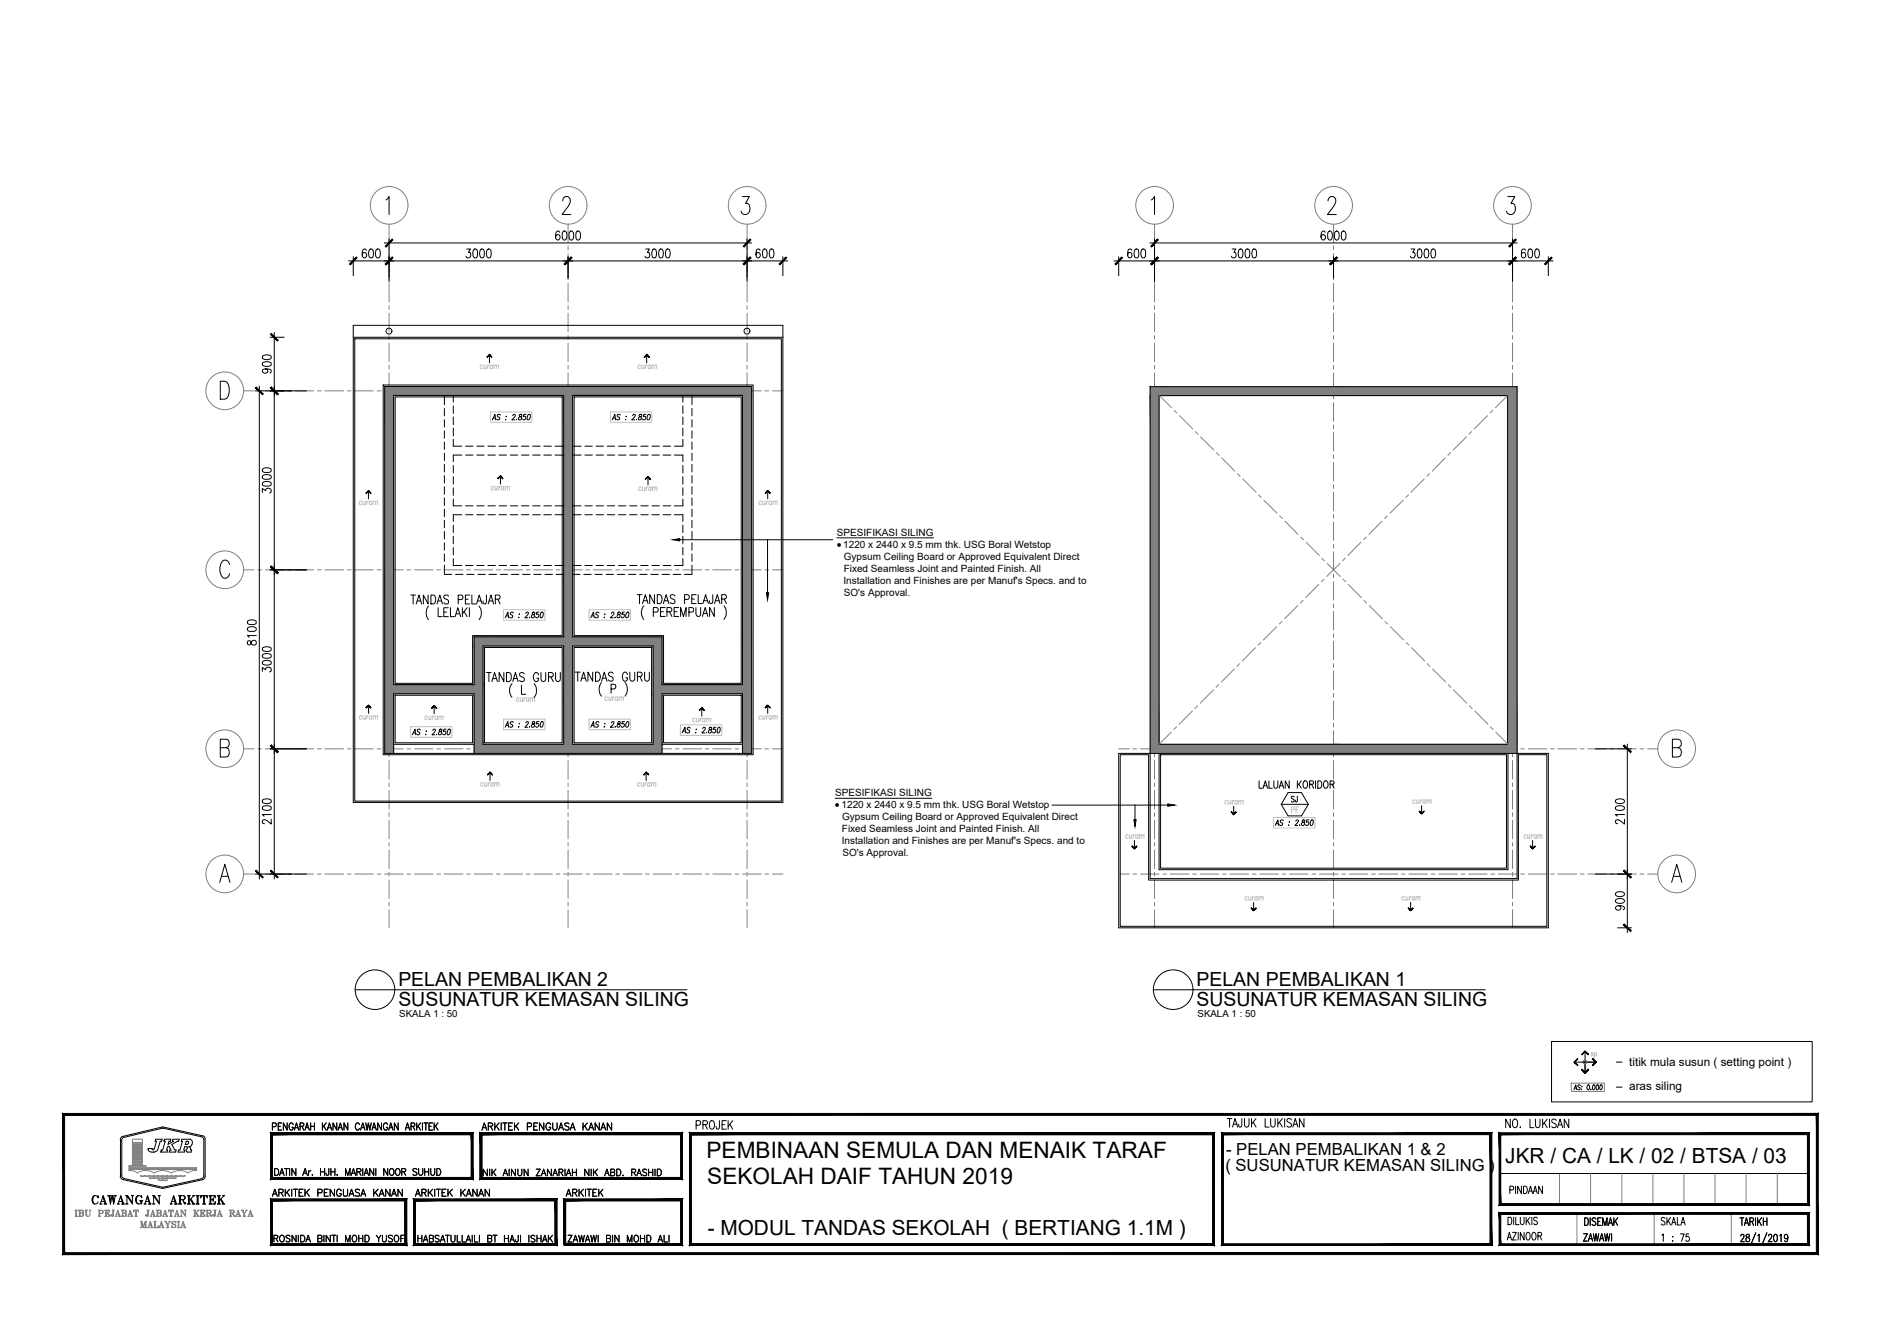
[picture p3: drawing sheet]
<svg xmlns="http://www.w3.org/2000/svg" width="420mm" height="297mm" viewBox="0 0 420 297" stroke-linecap="round" stroke-linejoin="round" font-family="sans-serif">
<defs><g id="words">
<g font-size="5.1">
<text x="157.9" y="258.8">PEMBINAAN SEMULA DAN MENAIK TARAF</text>
<text x="158.1" y="264.7">SEKOLAH DAIF TAHUN 2019</text>
</g>
<text font-size="4.9" x="19.8" y="270.2">CAWANGAN ARKITEK</text>
<g font-size="4.7">
<text x="336.4" y="259.9">JKR / CA / LK / 02 / BTSA / 03</text>
<text x="158.2" y="276.1">- MODUL TANDAS SEKOLAH ( BERTIANG 1.1M )</text>
</g>
<text font-size="4.4" fill="#c0c0c0" x="354.5" y="237.8">sp</text>
<g font-size="4.3">
<text x="89" y="220.3">PELAN PEMBALIKAN 2</text>
<text x="267.4" y="220.3">PELAN PEMBALIKAN 1</text>
<text x="89" y="224.9">SUSUNATUR KEMASAN SILING</text>
<text x="267.4" y="224.9">SUSUNATUR KEMASAN SILING</text>
</g>
<g font-size="4">
<text x="287.9" y="182.7">PF</text>
<text x="291" y="180.6" transform="rotate(-90 291 180.6)">SJ</text>
</g>
<g font-size="3.7">
<text x="273.9" y="261.8">( SUSUNATUR KEMASAN SILING )</text>
<text x="274" y="258">- PELAN PEMBALIKAN 1 &amp; 2</text>
</g>
<g font-size="3.5" fill="#c0c0c0">
<text x="79.4" y="113.9">curam</text>
<text x="141.8" y="110.8">curam</text>
<text x="79.4" y="161.9">curam</text>
<text x="134.4" y="157.7">curam</text>
</g>
<g font-size="2.6">
<text x="364.1" y="238.2">titik mula susun ( setting point )</text>
<text x="364.1" y="243.7">aras siling</text>
</g>
<g font-size="2.4">
<text x="187" y="122.4">· 1220 x 2440 x 9.5 mm thk. USG Boral Wetstop</text>
<text x="186.6" y="180.6">· 1220 x 2440 x 9.5 mm thk. USG Boral Wetstop</text>
</g>
<g font-size="2.2">
<text x="187" y="119.7">SPESIFIKASI SILING</text>
<text x="188.6" y="125.1">Gypsum Ceiling Board or Approved Equivalent Direct</text>
<text x="188.5" y="130.5">Installation and Finishes are per Manuf's Specs. and to</text>
<text x="188.6" y="127.8">Fixed Seamless Joint and Painted Finish. All</text>
<text x="188.6" y="133.2">SO's Approval.</text>
<text x="186.6" y="177.9">SPESIFIKASI SILING</text>
<text x="188.2" y="186">Fixed Seamless Joint and Painted Finish. All</text>
<text x="188.2" y="183.3">Gypsum Ceiling Board or Approved Equivalent Direct</text>
<text x="188.1" y="188.7">Installation and Finishes are per Manuf's Specs. and to</text>
<text x="188.3" y="191.4">SO's Approval.</text>
<text x="89.2" y="227.3">SKALA 1 : 50</text>
<text x="267.6" y="227.3">SKALA 1 : 50</text>
</g>
</g></defs>
<!-- layer: A-WALL HATCH -->
<g fill="#808080" stroke="#808080" stroke-width=".22">
<path d="M167 86.4l1 1v-1zM167 86.4l1 1h-1z"/>
<path d="M127 86.4l40 1v-1zM127 86.4l40 1h-40z"/>
<path d="M87 86.4l40 1v-1zM87 86.4l40 1h-40z"/>
<path d="M86 86.4l1 1v-1zM86 86.4l1 1h-1z"/>
<path d="M127 87.4l40 1v-1zM127 87.4l40 1h-40z"/>
<path d="M87 87.4l40 1v-1zM87 87.4l40 1h-40z"/>
<path d="M167 87.4l1 1v-1zM167 87.4l1 1h-1z"/>
<path d="M86 87.4l1 1v-1zM86 87.4l1 1h-1z"/>
<path d="M167 88.4l1 39v-39zM167 88.4l1 39h-1z"/>
<path d="M165.9 88.4l1.1 39v-39zM165.9 88.4l1.1 39h-1.1z"/>
<path d="M127 88.4l1 39v-39zM127 88.4l1 39h-1z"/>
<path d="M126 88.4l1 39v-39zM126 88.4l1 39h-1z"/>
<path d="M87 88.4l1 39v-39zM87 88.4l1 39h-1z"/>
<path d="M86 88.4l1 39v-39zM86 88.4l1 39h-1z"/>
<path d="M167 127.4l1 15v-15zM167 127.4l1 15h-1z"/>
<path d="M165.9 127.4l1.1 15v-15zM165.9 127.4l1.1 15h-1.1z"/>
<path d="M126 127.4l1 15v-15zM126 127.4l1 15h-1z"/>
<path d="M127 127.4l1 15v-15zM127 127.4l1 15h-1z"/>
<path d="M144.5 142.4h3.5zM144.4 142.4h3.6z"/>
<path d="M127 142.4h17.1zM127 142.4h17.1z"/>
<path d="M109.9 142.4h17.1zM109.8 142.4h17.2z"/>
<path d="M106 142.4h3.5zM106 142.4h3.5z"/>
<path d="M144.4 142.4h3.6zM144.4 142.4h3.6z"/>
<path d="M127 142.4h17.2zM127 142.4h17.2z"/>
<path d="M109.8 142.4h17.2zM109.7 142.4h17.3z"/>
<path d="M106 142.4h3.6zM106 142.4h3.6z"/>
<path d="M144.4 142.4h3.6zM144.3 142.4h3.7z"/>
<path d="M127 142.4h17.3zM127 142.4h17.3z"/>
<path d="M109.7 142.4h17.3zM109.6 142.4h17.4z"/>
<path d="M106 142.4h3.6zM106 142.4h3.6z"/>
<path d="M127 142.4l21 2v-2zM127 142.4l21 2h-21z"/>
<path d="M106 142.4l21 2v-2zM106 142.4l21 2h-21z"/>
<path d="M167 142.4l1 2v-2zM167 142.4l1 2h-1z"/>
<path d="M165.9 142.4l1.1 2v-2zM165.9 142.4l1.1 2h-1.1z"/>
<path d="M167 144.4l1 8.6v-8.6zM167 144.4l1 8.6h-1z"/>
<path d="M165.9 144.4l1.1 8.6v-8.6zM165.9 144.4l1.1 8.6h-1.1z"/>
<path d="M127 144.4l1 8.6v-8.6zM127 144.4l1 8.6h-1z"/>
<path d="M126 144.4l1 8.6v-8.6zM126 144.4l1 8.6h-1z"/>
<path d="M106 144.4l1.9 8.6v-8.6zM106 144.4l1.9 8.6h-1.9z"/>
<path d="M87 127.4l1 25.6v-25.6zM87 127.4l1 25.6h-1z"/>
<path d="M146 144.4l2 8.6v-8.6zM146 144.4l2 8.6h-2z"/>
<path d="M146 153l21 2.1v-2.1zM146 153l21 2.1h-21z"/>
<path d="M127 153l1 2.1v-2.1zM127 153l1 2.1h-1z"/>
<path d="M126 153l1 2.1v-2.1zM126 153l1 2.1h-1z"/>
<path d="M87 153l20.9 2.1v-2.1zM87 153l20.9 2.1h-20.9z"/>
<path d="M146 155.1l2 11.3v-11.3zM146 155.1l2 11.3h-2z"/>
<path d="M127 155.1l1 11.3v-11.3zM127 155.1l1 11.3h-1z"/>
<path d="M126 155.1l1 11.3v-11.3zM126 155.1l1 11.3h-1z"/>
<path d="M106 155.1l1.9 11.3v-11.3zM106 155.1l1.9 11.3h-1.9z"/>
<path d="M167 153l1 14.4v-14.4zM167 153l1 14.4h-1z"/>
<path d="M165.9 155.1l1.1 12.3v-12.3zM165.9 155.1l1.1 12.3h-1.1z"/>
<path d="M127 166.4l21 1v-1zM127 166.4l21 1h-21z"/>
<path d="M106 166.4l21 1v-1zM106 166.4l21 1h-21z"/>
<path d="M87 155.1l1 12.3v-12.3zM87 155.1l1 12.3h-1z"/>
<path d="M86 127.4l1 40v-40zM86 127.4l1 40h-1z"/>
<path d="M167 167.4l1 1v-1zM167 167.4l1 1h-1z"/>
<path d="M165.9 167.4l1.1 1v-1zM165.9 167.4l1.1 1h-1.1z"/>
<path d="M127 167.4l21 1v-1zM127 167.4l21 1h-21z"/>
<path d="M106 167.4l21 1v-1zM106 167.4l21 1h-21z"/>
<path d="M87 167.4l1 1v-1zM87 167.4l1 1h-1z"/>
<path d="M86 167.4l1 1v-1zM86 167.4l1 1h-1z"/>
<path d="M298 86.4l40 2v-2zM298 86.4l40 2h-40z"/>
<path d="M258 86.4l40 2v-2zM258 86.4l40 2h-40z"/>
<path d="M257 86.4l1 2v-2zM257 86.4l1 2h-1z"/>
<path d="M336.9 88.4l1.1 77.9v-77.9zM336.9 88.4l1.1 77.9h-1.1z"/>
<path d="M338 86.4l1 80v-80zM338 86.4l1 80h-1z"/>
<path d="M336.9 166.3l1.1 .1zM336.9 166.3l1.1 .1z"/>
<path d="M258 88.4l1 78v-78zM258 88.4l1 78h-1z"/>
<path d="M338 166.4l1 1v-1zM338 166.4l1 1h-1z"/>
<path d="M298 166.4l40 1v-1zM298 166.4l40 1h-40z"/>
<path d="M258 166.4l40 1v-1zM258 166.4l40 1h-40z"/>
<path d="M257 88.4l1 79v-79zM257 88.4l1 79h-1z"/>
<path d="M338 167.4l1 1v-1zM338 167.4l1 1h-1z"/>
<path d="M298 167.4l40 1v-1zM298 167.4l40 1h-40z"/>
<path d="M258 167.4l40 1v-1zM258 167.4l40 1h-40z"/>
<path d="M257 167.4l1 1v-1zM257 167.4l1 1h-1z"/>
</g>
<!-- layer: A-GRID -->
<g fill="none" stroke="#808080" stroke-width=".22">
<path d="M87 50.1v4.1M87 55v.8M87 56.7v4.1M127 50.1v4.1M127 55v.8M127 56.7v4.1M167 50.1v4.1M167 55v.8M167 56.7v4.1M258 50.1v4.1M258 55v.8M258 56.7v4.1"/>
<path d="M298 50.1v4.1M298 55v.8M298 56.7v4.1M338 50.1v4.1M338 55v.8M338 56.7v4.1M87 61.7v.8M87 63.3v4.2M87 68.3v.9M87 70v4.2M87 75v.8M87 76.7v4.1"/>
<path d="M127 61.7v.8M127 63.3v4.2M127 68.3v.9M127 70v4.2M127 75v.8M127 76.7v4.1M167 61.7v.8M167 63.3v4.2M167 68.3v.9M167 70v4.2M167 75v.8M167 76.7v4.1"/>
<path d="M258 61.7v.8M258 63.3v4.2M258 68.3v.9M258 70v4.2M258 75v.8M258 76.7v4.1M298 61.7v.8M298 63.3v4.2M298 68.3v.9M298 70v4.2M298 75v.8M298 76.7v4.1"/>
<path d="M338 61.7v.8M338 63.3v4.2M338 68.3v.9M338 70v4.2M338 75v.8M338 76.7v4.1M54.4 87.4h2.4M57.6 87.4h.9M59.3 87.4h4.2M64.3 87.4h.8M66 87.4h4.1M71 87.4h.8"/>
<path d="M72.6 87.4h4.2M77.6 87.4h.8M79.3 87.4h4.1M84.3 87.4h.8M85.9 87.4h4.2M87 81.6v.9M87 83.3v4.2M87 88.3v.8M87 90v4.2M87 95v.8M87 96.7v4.1M91 87.4h.8"/>
<path d="M92.6 87.4h4.2M97.6 87.4h.9M99.3 87.4h4.2M104.3 87.4h.8M106 87.4h4.1M111 87.4h.8M112.6 87.4h4.2M117.6 87.4h.8M119.3 87.4h4.1M124.3 87.4h.8M125.9 87.4h4.2M127 81.6v.9"/>
<path d="M127 83.3v4.2M127 88.3v.8M127 90v4.2M127 95v.8M127 96.7v4.1M130.9 87.4h.9M132.6 87.4h4.2M137.6 87.4h.9M139.3 87.4h4.2M144.3 87.4h.8M146 87.4h4.1M151 87.4h.8"/>
<path d="M152.6 87.4h4.2M157.6 87.4h.9M159.3 87.4h4.1M164.3 87.4h.8M165.9 87.4h4.2M167 81.6v.9M167 83.3v4.2M167 88.3v.8M167 90v4.2M167 95v.8M167 96.7v4.1M170.9 87.4h.9"/>
<path d="M172.6 87.4h2.4M258 81.6v.9M258 83.3v4.2M258 88.3v.8M258 90v4.2M258 95v.8M258 96.7v4.1M259.1 88.4l2.7 2.7M262.4 91.7l.6 .6M263.6 92.9l3 3M267.2 96.5l.5 .6M268.3 97.6l3 3"/>
<path d="M298 81.6v.9M298 83.3v4.2M298 88.3v.8M298 90v4.2M298 95v.8M298 96.7v4.1M327.7 97.6l-2.9 3M328.9 96.5l-.6 .6M332.4 92.9l-2.9 3M333.6 91.7l-.6 .6M336.9 88.4l-2.7 2.7M338 81.6v.9"/>
<path d="M338 83.3v4.2M338 88.3v.8M338 90v4.2M338 95v.8M338 96.7v4.1M87 101.7v.8M87 103.3v4.2M87 108.3v.9M87 115v.8M87 116.7v4.1M127 101.7v.8M127 103.3v4.2"/>
<path d="M127 108.3v.9M127 110v4.2M127 115v.8M127 116.7v4.1M167 101.7v.8M167 103.3v4.2M167 108.3v.9M167 110v4.2M167 115v.8M167 116.7v4.1M258 101.7v.8M258 103.3v4.2"/>
<path d="M258 108.3v.9M258 110v4.2M258 115v.8M258 116.7v4.1M271.9 101.2l.6 .6M273 102.3l3 3M276.6 105.9l.6 .6M277.7 107l3 3M281.3 110.6l.6 .6M282.4 111.8l3 2.9M286 115.3l.6 .6M287.2 116.5l2.9 3"/>
<path d="M298 101.7v.8M298 103.3v4.2M298 108.3v.9M298 110v4.2M298 115v.8M298 116.7v4.1M308.9 116.5l-3 3M310 115.3l-.5 .6M313.6 111.8l-3 2.9M314.8 110.6l-.6 .6M318.3 107l-3 3M319.5 105.9l-.6 .6"/>
<path d="M323 102.3l-2.9 3M324.2 101.2l-.6 .6M338 101.7v.8M338 103.3v4.2M338 108.3v.9M338 110v4.2M338 115v.8M338 116.7v4.1M54.4 127.4h2.4M57.6 127.4h.9M59.3 127.4h4.2M64.3 127.4h.8"/>
<path d="M66 127.4h4.1M71 127.4h.8M72.6 127.4h4.2M77.6 127.4h.8M79.3 127.4h4.1M84.3 127.4h.8M85.9 127.4h4.2M87 121.7v.8M87 123.3v4.2M87 128.3v.8M87 130v4.1M87 135v.8"/>
<path d="M87 136.6v4.2M91 127.4h.8M92.6 127.4h4.2M97.6 127.4h.9M99.3 127.4h4.2M104.3 127.4h.8M106 127.4h4.1M111 127.4h.8M112.6 127.4h4.2M117.6 127.4h.8M119.3 127.4h4.1M124.3 127.4h.8"/>
<path d="M125.9 127.4h4.2M127 121.7v.8M127 123.3v4.2M127 128.3v.8M127 130v4.1M127 135v.8M127 136.6v4.2M130.9 127.4h.9M132.6 127.4h4.2M137.6 127.4h.9M139.3 127.4h4.2M144.3 127.4h.8"/>
<path d="M146 127.4h4.1M151 127.4h.8M152.6 127.4h4.2M157.6 127.4h.9M159.3 127.4h4.1M164.3 127.4h.8M165.9 127.4h4.2M167 121.7v.8M167 123.3v4.2M167 128.3v.8M167 130v4.1M167 135v.8"/>
<path d="M167 136.6v4.2M170.9 127.4h.9M172.6 127.4h2.4M258 121.7v.8M258 123.3v4.2M258 128.3v.8M258 130v4.1M258 135v.8M258 136.6v4.2M286.5 138.9l-.6 .6M290 135.4l-2.9 2.9M290.7 120l.6 .6"/>
<path d="M291.2 134.2l-.6 .6M291.9 121.2l3 2.9M294.7 130.6l-2.9 3M295.4 124.7l.6 .6M295.9 129.4l-.6 .6M296.6 125.9l3 2.9M298 121.7v.8M298 123.3v4.2M298 128.3v.8M298 130v4.1M298 135v.8M298 136.6v4.2"/>
<path d="M299.5 125.9l-3 2.9M300.1 129.4l.6 .6M300.7 124.7l-.6 .6M301.3 130.6l2.9 3M304.2 121.2l-3 2.9M304.8 134.2l.6 .6M305.4 120l-.6 .6M306 135.4l2.9 2.9M309.5 138.9l.6 .6M338 121.7v.8M338 123.3v4.2M338 128.3v.8"/>
<path d="M338 130v4.1M338 135v.8M338 136.6v4.2M87 141.6v.9M87 143.3v4.2M87 148.3v.9M87 150v4.2M87 155v.8M87 156.7v4.1M127 141.6v.9M127 143.3v4.2M127 148.3v.9"/>
<path d="M127 150v4.2M127 155v.8M127 156.7v4.1M167 141.6v.9M167 143.3v4.2M167 148.3v.9M167 150v4.2M167 155v.8M167 156.7v4.1M258 141.6v.9M258 143.3v4.2M258 148.3v.9"/>
<path d="M258 150v4.2M258 155v.8M258 156.7v4.1M266.5 158.9l-3 3M267.6 157.8l-.6 .6M271.2 154.2l-3 3M272.4 153l-.6 .6M275.9 149.5l-2.9 2.9M277.1 148.3l-.6 .6M280.6 144.8l-2.9 2.9M281.8 143.6l-.6 .6M285.3 140.1l-2.9 2.9"/>
<path d="M298 141.6v.9M298 143.3v4.2M298 148.3v.9M298 150v4.2M298 155v.8M298 156.7v4.1M310.7 140.1l3 2.9M314.3 143.6l.6 .6M315.5 144.8l2.9 2.9M319 148.3l.6 .6M320.2 149.5l2.9 2.9M323.7 153l.6 .6"/>
<path d="M324.9 154.2l2.9 3M328.4 157.8l.6 .6M329.6 158.9l2.9 3M338 141.6v.9M338 143.3v4.2M338 148.3v.9M338 150v4.2M338 155v.8M338 156.7v4.1M54.4 167.4h2.4M57.6 167.4h.9M59.3 167.4h4.2"/>
<path d="M64.3 167.4h.8M66 167.4h4.1M71 167.4h.8M72.6 167.4h4.2M77.6 167.4h.8M79.3 167.4h4.1M84.3 167.4h.8M85.9 167.4h4.2M87 163.3v4.2M87 168.3v.8M87 170v4.1M87 175v.8"/>
<path d="M87 176.6v4.2M91 167.4h.8M92.6 167.4h4.2M97.6 167.4h.9M99.3 167.4h4.2M104.3 167.4h.8M106 167.4h4.1M111 167.4h.8M112.6 167.4h4.2M117.6 167.4h.8M119.3 167.4h4.1M124.3 167.4h.8"/>
<path d="M125.9 167.4h4.2M127 161.7v.8M127 163.3v4.2M127 168.3v.8M127 170v4.1M127 175v.8M127 176.6v4.2M130.9 167.4h.9M132.6 167.4h4.2M137.6 167.4h.9M139.3 167.4h4.2M144.3 167.4h.8"/>
<path d="M146 167.4h4.1M151 167.4h.8M152.6 167.4h4.2M157.6 167.4h.9M159.3 167.4h4.1M164.3 167.4h.8M165.9 167.4h4.2M167 161.7v.8M167 163.3v4.2M167 168.3v.8M167 170v4.1M167 175v.8"/>
<path d="M167 176.6v4.2M170.9 167.4h.9M172.6 167.4h2.4M250 167.4h2.4M253.2 167.4h.8M254.9 167.4h4.1M258 161.7v.8M258 163.3v4.2M258 168.3v.8M258 170v4.1M258 175v.8M258 176.6v4.2"/>
<path d="M259.9 167.4h.8M261.5 167.4h4.2M261.7 163.6l-2.7 2.8M262.9 162.5l-.6 .6M266.5 167.4h.9M268.2 167.4h4.2M273.2 167.4h.8M274.9 167.4h4.2M279.9 167.4h.8M281.6 167.4h4.1M286.6 167.4h.8M288.2 167.4h4.2"/>
<path d="M293.2 167.4h.8M294.9 167.4h4.1M298 161.7v.8M298 163.3v4.2M298 168.3v.8M298 170v4.1M298 175v.8M298 176.6v4.2M299.9 167.4h.8M301.5 167.4h4.2M306.5 167.4h.9M308.2 167.4h4.2"/>
<path d="M313.2 167.4h.8M314.9 167.4h4.1M319.9 167.4h.8M321.5 167.4h4.2M326.6 167.4h.8M328.2 167.4h4.2M333.1 162.5l.6 .6M333.2 167.4h.9M334.3 163.6l2.7 2.8M334.9 167.4h4.1M338 161.7v.8M338 163.3v4.2"/>
<path d="M338 168.3v.8M338 170v4.1M338 175v.8M338 176.6v4.2M339.9 167.4h.8M341.5 167.4h4.2M346.5 167.4h.9M348.2 167.4h4.2M353.2 167.4h.8M354.9 167.4h4.1M359.9 167.4h.8M361.5 167.4h4.2"/>
<path d="M366.5 167.4h.9M368.2 167.4h2.3M54.4 195.4h2.4M57.6 195.4h.9M59.3 195.4h4.2M64.3 195.4h.8M66 195.4h4.1M71 195.4h.8M72.6 195.4h4.2M77.6 195.4h.8M79.3 195.4h4.1M84.3 195.4h.8"/>
<path d="M85.9 195.4h4.2M87 181.6v.9M87 183.3v4.2M87 188.3v.8M87 190v4.1M87 195v.8M87 196.7v4.1M91 195.4h.8M92.6 195.4h4.2M97.6 195.4h.9M99.3 195.4h4.2M104.3 195.4h.8"/>
<path d="M106 195.4h4.1M111 195.4h.8M112.6 195.4h4.2M117.6 195.4h.8M119.3 195.4h4.1M124.3 195.4h.8M125.9 195.4h4.2M127 181.6v.9M127 183.3v4.2M127 188.3v.8M127 190v4.1M127 195v.8"/>
<path d="M127 196.7v4.1M130.9 195.4h.9M132.6 195.4h4.2M137.6 195.4h.9M139.3 195.4h4.2M144.3 195.4h.8M146 195.4h4.1M151 195.4h.8M152.6 195.4h4.2M157.6 195.4h.9M159.3 195.4h4.1M164.3 195.4h.8"/>
<path d="M165.9 195.4h4.2M167 181.6v.9M167 183.3v4.2M167 188.3v.8M167 190v4.1M167 195v.8M167 196.7v4.1M170.9 195.4h.9M172.6 195.4h2.4M250 195.4h2.4M253.2 195.4h.8M254.9 195.4h4.1"/>
<path d="M258 181.6v.9M258 183.3v4.2M258 188.3v.8M258 190v4.1M258 195v.8M258 196.7v4.1M259.9 195.4h.8M261.5 195.4h4.2M266.5 195.4h.9M268.2 195.4h4.2M273.2 195.4h.8M274.9 195.4h4.2"/>
<path d="M279.9 195.4h.8M281.6 195.4h4.1M286.6 195.4h.8M288.2 195.4h4.2M293.2 195.4h.8M294.9 195.4h4.1M298 181.6v.9M298 183.3v4.2M298 188.3v.8M298 190v4.1M298 195v.8M298 196.7v4.1"/>
<path d="M299.9 195.4h.8M301.5 195.4h4.2M306.5 195.4h.9M308.2 195.4h4.2M313.2 195.4h.8M314.9 195.4h4.1M319.9 195.4h.8M321.5 195.4h4.2M326.6 195.4h.8M328.2 195.4h4.2M333.2 195.4h.9M334.9 195.4h4.1"/>
<path d="M338 181.6v.9M338 183.3v4.2M338 188.3v.8M338 190v4.1M338 195v.8M338 196.7v4.1M339.9 195.4h.8M341.5 195.4h4.2M346.5 195.4h.9M348.2 195.4h4.2M353.2 195.4h.8M354.9 195.4h4.1"/>
<path d="M359.9 195.4h.8M361.5 195.4h4.2M366.5 195.4h.9M368.2 195.4h2.3M87 201.7v.8M87 203.3v4.1M127 201.7v.8M127 203.3v4.1M167 201.7v.8M167 203.3v4.1M258 201.7v.8M258 203.3v4.1"/>
<path d="M298 201.7v.8M298 203.3v4.1M338 201.7v.8M338 203.3v4.1"/>
</g>
<!-- layer: A-RFLINE -->
<path d="M79 72.7h96v106.7h-96zM79 75.4h96M257 168.4h-7v39h96v-39h-7" fill="none" stroke="#000" stroke-width=".22"/>
<!-- layer: A-BUBLE -->
<g fill="none" stroke="#808080" stroke-width=".22">
<circle cx="87" cy="45.9" r="4.2"/>
<circle cx="127" cy="45.9" r="4.2"/>
<circle cx="167" cy="45.9" r="4.2"/>
<circle cx="258" cy="45.9" r="4.2"/>
<circle cx="298" cy="45.9" r="4.2"/>
<circle cx="338" cy="45.9" r="4.2"/>
<circle cx="50.2" cy="87.3" r="4.2"/>
<circle cx="50.2" cy="127.3" r="4.2"/>
<circle cx="50.2" cy="167.4" r="4.2"/>
<circle cx="374.7" cy="167.4" r="4.2"/>
<circle cx="50.2" cy="195.3" r="4.2"/>
<circle cx="374.7" cy="195.3" r="4.2"/>
</g>
<!-- layer: A-BUBLETEXT -->
<g fill="none" stroke="#000" stroke-width=".22">
<path d="M86.3 44.7l.7-.8v4M125.8 44.9a.95 .95 0 0 1 .5-1h.6a1.32 1.32 0 0 1 .1 2.1l-1.4 1.9h2M165.9 43.9h1.6l-.9 1.6h.4a1.47 1.47 0 0 1-.2 2.4 .93 .93 0 0 1-1.2-.7M257.3 44.7l.7-.8v4M296.8 44.9v-.2a.93 .93 0 0 1 1.1-.8 1.29 1.29 0 0 1 .2 2.1l-1.4 1.9h2M337 43.9h1.5l-.8 1.6h.4a1.47 1.47 0 0 1-.3 2.4 .93 .93 0 0 1-1.1-.7M49.2 85.2h1a2.52 2.52 0 0 1 .8 3.4l-.8 .6h-1zM51.3 126.2a.99 .99 0 0 0-1-1 .99 .99 0 0 0-1 1 2.63 2.63 0 0 0 .7 3 1.1 1.1 0 0 0 1.3-.9M50.5 167.1a1.11 1.11 0 0 1 .8 1.1 1.11 1.11 0 0 1-.8 1h-1.3v-4h1.3a1 1 0 0 1 .7 1 1 1 0 0 1-.7 .9h-1.3M375 167.1a1.09 1.09 0 0 1 .8 1.1 1.09 1.09 0 0 1-.8 1h-1.2v-4h1.2a.98 .98 0 0 1 .8 1 .98 .98 0 0 1-.8 .9h-1.2M49.1 197.2l1.1-4 1.2 4M49.5 195.9h1.5"/>
<path d="M373.6 197.2l1.1-4 1.2 4M374.1 195.9h1.4"/>
</g>
<!-- layer: A-DIM100 -->
<g fill="none" stroke="#000" stroke-width=".22">
<path d="M77.9 58.3h98.1M79 57.4v4.2M81.9 56a.42 .42 0 0 0-.7-.3 1.24 1.24 0 0 0 .3 1.9 .56 .56 0 0 0 .5-.8 .56 .56 0 0 0-1-.1l-.1 .3M82.6 55.7h.4a1.28 1.28 0 0 1 0 1.9h-.2a1.42 1.42 0 0 1-.2-1.9zM84.2 55.7h.3a1.28 1.28 0 0 1 0 1.9h-.1a1.42 1.42 0 0 1-.2-1.9zM85.9 54.3h82.1M87 53.4v9.6M104.3 55.7h.9l-.5 .7a.59 .59 0 0 1 .5 .9 .59 .59 0 0 1-1.1 0M105.9 55.7h.4a1.36 1.36 0 0 1 0 1.9h-.2a1.42 1.42 0 0 1-.2-1.9zM107.4 55.7h.4a1.36 1.36 0 0 1 0 1.9h-.1a1.42 1.42 0 0 1-.3-1.9zM109 55.7h.3a1.36 1.36 0 0 1 0 1.9h-.1a1.42 1.42 0 0 1-.2-1.9zM125.1 51.9l-.5-.3a1.2 1.2 0 0 0 .1 2.1 .59 .59 0 0 0 .5-.8 .59 .59 0 0 0-.8-.4l-.2 .5"/>
<path d="M125.9 51.8l.3-.2a1.33 1.33 0 0 1 0 2.1h-.1a1.58 1.58 0 0 1-.2-1.9zM127 57.4v4.7M127.4 51.8l.4-.2a1.33 1.33 0 0 1 0 2.1h-.2a1.58 1.58 0 0 1-.2-1.9zM128.9 51.8l.4-.2a1.33 1.33 0 0 1 0 2.1h-.2a1.58 1.58 0 0 1-.2-1.9zM144.3 55.7h.8l-.4 .7a.58 .58 0 0 1 .4 .9 .58 .58 0 0 1-1 0M145.9 55.7h.4a1.17 1.17 0 0 1 .3 1.6l-.1 .3h-.4a1.17 1.17 0 0 1-.3-1.6zM147.4 55.7h.4a1.17 1.17 0 0 1 .4 1.6l-.2 .3h-.3a1.17 1.17 0 0 1-.4-1.6zM148.9 55.7h.4a1.17 1.17 0 0 1 .4 1.6l-.1 .3h-.4a1.17 1.17 0 0 1-.4-1.6zM167 53.4v3.8M167 57.4v5.6M169.8 56v-.3h-.4a1.23 1.23 0 0 0-.4 1.6l.2 .3a.57 .57 0 0 0 .7-.6 .57 .57 0 0 0-.7-.5l-.2 .5M170.6 55.7h.4a1.17 1.17 0 0 1 .4 1.6l-.2 .3h-.3a1.17 1.17 0 0 1-.4-1.6z"/>
<path d="M172.1 55.7h.4a1.17 1.17 0 0 1 .4 1.6l-.1 .3h-.4a1.17 1.17 0 0 1-.4-1.6zM175 57.4v4.2M249 58.3h98.1M250 57.4v4.2M252.9 56a.47 .47 0 0 0-.7-.3l-.1 .3a1.29 1.29 0 0 0 .4 1.6 .59 .59 0 0 0 .5-.7 .59 .59 0 0 0-.8-.4l-.2 .5M253.7 55.7h.4a1.36 1.36 0 0 1 0 1.9h-.2a1.42 1.42 0 0 1-.2-1.9zM255.2 55.7h.4a1.36 1.36 0 0 1 0 1.9h-.2a1.42 1.42 0 0 1-.2-1.9zM257 54.3h82.1M258 53.4v9.6M275.4 55.7h.8l-.4 .7a.58 .58 0 0 1 .4 .9 .58 .58 0 0 1-1 0M276.9 55.7h.4a1.17 1.17 0 0 1 .4 1.6l-.1 .3h-.4a1.17 1.17 0 0 1-.4-1.6zM278.5 55.7h.3a1.17 1.17 0 0 1 .4 1.6l-.1 .3h-.4a1.17 1.17 0 0 1-.4-1.6z"/>
<path d="M280 55.7h.4a1.17 1.17 0 0 1 .4 1.6l-.2 .3h-.4a1.17 1.17 0 0 1-.3-1.6zM296.2 51.9l-.5-.3a1.2 1.2 0 0 0 .1 2.1 .59 .59 0 0 0 .4-.8 .59 .59 0 0 0-.7-.4l-.3 .5M296.9 51.8l.4-.2a1.33 1.33 0 0 1 0 2.1h-.2a1.58 1.58 0 0 1-.2-1.9zM298 57.4v4.7M298.5 51.8l.3-.2a1.33 1.33 0 0 1 0 2.1h-.1a1.58 1.58 0 0 1-.2-1.9zM300 51.8l.4-.2a1.33 1.33 0 0 1 0 2.1h-.2a1.58 1.58 0 0 1-.2-1.9zM315.3 55.7h.9l-.5 .7a.58 .58 0 0 1 .5 .9 .58 .58 0 0 1-1 0M316.9 55.7h.4a1.17 1.17 0 0 1 .4 1.6l-.1 .3h-.4a1.17 1.17 0 0 1-.4-1.6zM318.5 55.7h.4a1.17 1.17 0 0 1 .3 1.6l-.1 .3h-.4a1.17 1.17 0 0 1-.4-1.6zM320 55.7h.4a1.17 1.17 0 0 1 .4 1.6l-.2 .3h-.3a1.17 1.17 0 0 1-.4-1.6zM338 53.4v3.8M338 57.4v5.6"/>
<path d="M340.9 56a.42 .42 0 0 0-.7-.3l-.1 .3v1.3a.56 .56 0 0 0 .9-.1 .56 .56 0 0 0-.6-.8l-.3 .3-.1 .3M341.7 55.7h.4a1.17 1.17 0 0 1 .3 1.6l-.1 .3h-.4a1.17 1.17 0 0 1-.4-1.6zM343.2 55.7h.4a1.17 1.17 0 0 1 .4 1.6l-.2 .3h-.3a1.17 1.17 0 0 1-.4-1.6zM346 57.4v4.2M58.7 79.6a1.42 1.42 0 0 1 1.9 .2v.1a1.17 1.17 0 0 1-1.6 .4l-.3-.1zM60.4 75.4h3.1M61.3 74.3v122.2M57 87.4h11.5M58 86.3v110.2M58.7 81.1l.8-.3a.88 .88 0 0 1 1.1 .6 1.17 1.17 0 0 1-1.6 .4l-.3-.1zM59.3 82.5a.49 .49 0 0 1 .5 .2 .49 .49 0 0 1 0 .5 .6 .6 0 0 1-.8 .2 .6 .6 0 0 1-.3-.7 1.85 1.85 0 0 1 1.8 0l.1 .3-.1 .3h-.2M58.6 110.1v-.9l.8 .5a.58 .58 0 0 1 .9-.5 .58 .58 0 0 1-.1 1"/>
<path d="M58.7 107.9a1.42 1.42 0 0 1 1.9 .2v.1a1.36 1.36 0 0 1-2 0zM58.7 106.3a1.42 1.42 0 0 1 1.9 .2v.2a1.36 1.36 0 0 1-2 0zM58.7 104.8a1.42 1.42 0 0 1 1.9 .2v.2a1.36 1.36 0 0 1-2 0zM55.4 138.8a1.42 1.42 0 0 1 1.9 .2v.2a1.36 1.36 0 0 1-2 0zM60.4 127.4h8.1M55.4 143.3a.52 .52 0 0 0-.1 .5 .52 .52 0 0 0 .5 .3l.2-.1a.72 .72 0 0 1 .4-.8 .72 .72 0 0 1 .9 .3 .63 .63 0 0 1-.7 .7 .63 .63 0 0 1-.6-.8l-.2-.2zM55.4 140.3a1.42 1.42 0 0 1 1.9 .2v.2a1.36 1.36 0 0 1-2 0zM57.3 142.1h-2l.4 .3M58.6 150.1v-.9l.8 .5a.58 .58 0 0 1 .9-.5 .58 .58 0 0 1-.1 1M58.7 147.8l.8-.2a.88 .88 0 0 1 1.1 .6 1.17 1.17 0 0 1-1.6 .4l-.3-.2zM58.7 146.3l.8-.2a.88 .88 0 0 1 1.1 .6 1.17 1.17 0 0 1-1.6 .4l-.3-.2zM58.7 144.8l.8-.2a.88 .88 0 0 1 1.1 .5 1.17 1.17 0 0 1-1.6 .4l-.3-.1z"/>
<path d="M58.7 178.8l.8-.3a.88 .88 0 0 1 1.1 .6 1.17 1.17 0 0 1-1.6 .4l-.3-.1zM60.4 167.4h8.1M356.5 167.4h8.1M361.1 178.8l.8-.3a.99 .99 0 0 1 1.2 .5v.1a1.33 1.33 0 0 1-2.1 0zM363.7 166.3v42.1M57 195.4h11.5M58.7 180.3l.8-.2a.88 .88 0 0 1 1.1 .6 1.17 1.17 0 0 1-1.6 .3l-.3-.1zM60.6 183.1v1.1l-.9-.8-.7-.2-.3 .1-.1 .5 .2 .3h.3M60.6 182.1h-2l.4 .3M356.5 195.4h8.1M361.1 180.3l.8-.2a.99 .99 0 0 1 1.2 .4v.2a1.33 1.33 0 0 1-2.1 0zM361.1 199.5a1.44 1.44 0 0 1 2 .3v.1a1.33 1.33 0 0 1-2.1 0z"/>
<path d="M363.1 182.1h-2.1l.4 .3M363.1 183.1v1.1l-1-.8-.7-.2-.4 .3v.3l.2 .3h.3M361.1 201.1a1.44 1.44 0 0 1 2 .2v.2a1.33 1.33 0 0 1-2.1 0zM361.5 207.4h3.1M361.7 202.4l.5 .3a.55 .55 0 0 1-.5 .7 .55 .55 0 0 1-.6-.7 1.44 1.44 0 0 1 2 .2l-.3 .5"/>
</g>
<!-- layer: 0 -->
<g fill="#000" stroke="#000" stroke-width=".22">
<path d="M79.7 57.5l-1.4 1.7 1.5-1.6zM78.1 59l1.6-1.5-1.4 1.7z"/>
<path d="M86.1 59l.2 .2 1.4-1.7zM87.7 57.5l.1 .1-1.5 1.6z"/>
<path d="M87.7 57.5l-1.4 1.7 1.5-1.6zM86.1 59l1.6-1.5-1.4 1.7z"/>
<path d="M87.7 53.5l-1.4 1.7 1.5-1.6zM87.7 53.5l-1.4 1.7-.2-.2z"/>
<path d="M126.1 59l.2 .2 1.3-1.7zM127.6 57.5l.2 .1-1.5 1.6z"/>
<path d="M127.6 57.5l-1.3 1.7 1.5-1.6zM127.6 57.5l-1.3 1.7-.2-.2z"/>
<path d="M166.1 59l.2 .2 1.3-1.7zM167.6 57.5l.2 .1-1.5 1.6z"/>
<path d="M167.6 53.5l-1.5 1.5 .2 .2zM167.6 53.5l.2 .1-1.5 1.6z"/>
<path d="M167.6 57.5l-1.3 1.7 1.5-1.6zM166.1 59l1.5-1.5-1.3 1.7z"/>
<path d="M174.1 59l.2 .2 1.3-1.7zM175.6 57.5l.2 .1-1.5 1.6z"/>
<path d="M250.7 57.5l-1.4 1.7 1.6-1.6zM250.7 57.5l-1.4 1.7-.1-.2z"/>
<path d="M257.2 59l.1 .2 1.4-1.7zM258.7 57.5l.2 .1-1.6 1.6z"/>
<path d="M258.7 57.5l-1.4 1.7 1.6-1.6zM258.7 57.5l-1.4 1.7-.1-.2z"/>
<path d="M258.7 53.5l-1.4 1.7 1.6-1.6zM258.7 53.5l-1.4 1.7-.1-.2z"/>
<path d="M297.2 59l.1 .2 1.4-1.7zM298.7 57.5l.2 .1-1.6 1.6z"/>
<path d="M298.7 57.5l-1.4 1.7 1.6-1.6zM298.7 57.5l-1.4 1.7-.1-.2z"/>
<path d="M337.2 59l.2 .2 1.3-1.7zM338.7 57.5l.2 .1-1.5 1.6z"/>
<path d="M338.7 53.5l-1.5 1.5 .2 .2zM338.7 53.5l.2 .1-1.5 1.6z"/>
<path d="M338.7 57.5l-1.3 1.7 1.5-1.6zM338.7 57.5l-1.3 1.7-.2-.2z"/>
<path d="M345.2 59l.2 .2 1.3-1.7zM346.7 57.5l.2 .1-1.5 1.6z"/>
<path d="M60.5 74.7l1.5 1.5 .1-.1zM60.5 74.7l.1-.2 1.5 1.6z"/>
<path d="M57.1 86.7l1.5 1.5 .2-.1zM57.1 86.7l.2-.2 1.5 1.6z"/>
<path d="M60.6 86.5l-.1 .2 1.6 1.4zM60.5 86.7l1.6 1.4-.1 .1z"/>
<path d="M60.5 86.7l1.5 1.5 .1-.1zM60.5 86.7l.1-.2 1.5 1.6z"/>
<path d="M60.6 126.5l-.1 .2 1.6 1.3zM60.5 126.7l1.6 1.3-.1 .2z"/>
<path d="M60.5 126.7l1.5 1.5 .1-.2zM60.5 126.7l.1-.2 1.5 1.5z"/>
<path d="M60.6 166.5l-.1 .2 1.6 1.3zM60.5 166.7l1.6 1.3-.1 .2z"/>
<path d="M60.5 166.7l1.5 1.5 .1-.2zM60.5 166.7l.1-.2 1.5 1.5z"/>
<path d="M362.8 166.7l1.6 1.5 .1-.2zM362.8 166.7l.2-.2 1.5 1.5z"/>
<path d="M57.3 194.5l-.2 .2 1.7 1.4zM57.1 194.7l1.7 1.4-.2 .1z"/>
<path d="M60.6 194.5l-.1 .2 1.6 1.4zM60.5 194.7l1.6 1.4-.1 .1z"/>
<path d="M363 194.5l-.2 .2 1.7 1.4zM362.8 194.7l1.7 1.4-.1 .1z"/>
<path d="M362.8 194.7l1.6 1.5 .1-.1zM362.8 194.7l.2-.2 1.5 1.6z"/>
<path d="M363 206.5l-.2 .2 1.7 1.4zM362.8 206.7l1.7 1.4-.1 .1z"/>
</g>
<!-- layer: A-WALL -->
<path d="M86 86.4h82v82h-2.1v-13.3h-17.9v13.3h-42v-13.3h-18v13.3h-2zM88 88.4h38v54h-20v10.6h-18zM128 88.4h37.9v64.6h-17.9v-10.6h-20zM257 86.4h82v82h-82zM259 88.4h77.9v78h-77.9zM107.9 144.4h18.1v22h-18.1zM128 144.4h18v22h-18z" fill="none" stroke="#000" stroke-width=".22"/>
<!-- layer: A-WALL BELOW -->
<g fill="none" stroke="#000" stroke-width=".22">
<path d="M99.3 88.4v2.1M99.3 91.3v1.6M99.3 93.8v1.6M99.3 96.3v1.6M99.3 98.8v1.6M101.3 98.2v1.5h1.9M101.3 88.4v1.5M101.3 90.7v1.7M101.3 93.2v1.7M101.3 95.7v1.7M104.1 99.7h1.6M106.6 99.7h1.6"/>
<path d="M109.1 99.7h1.6M111.5 99.7h1.7M114 99.7h1.7M116.5 99.7h1.7M119 99.7h1.7M121.5 99.7h1.7M124 99.7h2M128 99.7h1.9M130.7 99.7h1.7M133.2 99.7h1.7M135.7 99.7h1.7M138.2 99.7h1.7"/>
<path d="M140.7 99.7h1.7M143.2 99.7h1.7M145.7 99.7h1.7M148.2 99.7h1.7M152.6 98.2v1.5h-1.9M152.6 88.4v1.5M152.6 90.7v1.7M152.6 93.2v1.7M152.6 95.7v1.7M154.6 88.4v2.1M154.6 91.3v1.6M154.6 93.8v1.6"/>
<path d="M154.6 96.3v1.6M154.6 98.8v1.6M99.3 101.3v1.6M99.3 103.8v1.7M99.3 106.3v1.7M99.3 108.8v1.7M99.3 111.3v1.7M99.3 113.8v1.7M99.3 116.3v1.7M99.3 118.8v1.7M101.3 111.5v1.6h1.9M101.3 104v1.7"/>
<path d="M101.3 106.5v1.7M101.3 109v1.7M101.3 117.4v1.6M101.3 119.9v1.6M103.2 101.7h-1.9v1.5M103.2 115h-1.9v1.5M104.1 101.7h1.6M104.1 115h1.6M104.1 113.1h1.6M106.6 101.7h1.6M106.6 115h1.6M106.6 113.1h1.6"/>
<path d="M109.1 101.7h1.6M109.1 115h1.6M109.1 113.1h1.6M111.5 101.7h1.7M111.5 115h1.7M111.5 113.1h1.7M114 101.7h1.7M114 115h1.7M114 113.1h1.7M116.5 101.7h1.7M116.5 115h1.7M116.5 113.1h1.7"/>
<path d="M119 101.7h1.7M119 115h1.7M119 113.1h1.7M121.5 101.7h1.7M121.5 115h1.7M121.5 113.1h1.7M124 101.7h2M124 115h2M124 113.1h2M128 101.7h1.9M128 115h1.9M128 113.1h1.9"/>
<path d="M130.7 101.7h1.7M130.7 115h1.7M130.7 113.1h1.7M133.2 101.7h1.7M133.2 115h1.7M133.2 113.1h1.7M135.7 101.7h1.7M135.7 115h1.7M135.7 113.1h1.7M138.2 101.7h1.7M138.2 115h1.7M138.2 113.1h1.7"/>
<path d="M140.7 101.7h1.7M140.7 115h1.7M140.7 113.1h1.7M143.2 101.7h1.7M143.2 115h1.7M143.2 113.1h1.7M145.7 101.7h1.7M145.7 115h1.7M145.7 113.1h1.7M148.2 101.7h1.7M148.2 115h1.7M148.2 113.1h1.7"/>
<path d="M150.7 101.7h1.9v1.5M150.7 115h1.9v1.5M152.6 111.5v1.6h-1.9M152.6 104v1.7M152.6 106.5v1.7M152.6 109v1.7M152.6 117.4v1.6M152.6 119.9v1.6M154.6 101.3v1.6M154.6 103.8v1.7M154.6 106.3v1.7M154.6 108.8v1.7"/>
<path d="M154.6 111.3v1.7M154.6 113.8v1.7M154.6 116.3v1.7M154.6 118.8v1.7M99.3 126.3v2.1h1.7M99.3 121.3v1.7M99.3 123.8v1.7M101.3 124.9v1.5h1.9M101.3 122.4v1.6M101.8 128.4h1.7M104.1 126.4h1.6M104.3 128.4h1.7"/>
<path d="M106.6 126.4h1.6M106.8 128.4h1.7M109.1 126.4h1.6M109.3 128.4h1.7M111.5 126.4h1.7M111.8 128.4h1.7M114 126.4h1.7M114.3 128.4h1.7M116.5 126.4h1.7M116.8 128.4h1.6M119 126.4h1.7M119.3 128.4h1.6"/>
<path d="M121.5 126.4h1.7M121.8 128.4h1.7M124 126.4h2M124.3 128.4h1.7M128 128.4h1.6M128 126.4h1.9M130.5 128.4h1.6M130.7 126.4h1.7M133 128.4h1.6M133.2 126.4h1.7M135.5 128.4h1.6M135.7 126.4h1.7"/>
<path d="M138 128.4h1.6M138.2 126.4h1.7M140.5 128.4h1.6M140.7 126.4h1.7M143 128.4h1.6M143.2 126.4h1.7M145.5 128.4h1.7M145.7 126.4h1.7M148 128.4h1.6M148.2 126.4h1.7M150.5 128.4h1.6M152.6 124.9v1.5h-1.9"/>
<path d="M152.6 122.4v1.6M154.6 126.3v2.1h-1.6M154.6 121.3v1.7M154.6 123.8v1.7"/>
</g>
<!-- layer: A-PLAST -->
<path d="M88 168.4h18M88 166.4h18M148 168.4h17.9M148 166.4h17.9M257 168.4v28h82v-28M259 168.4v26h78v-26" fill="none" stroke="#000" stroke-width=".22"/>
<!-- layer: A-CEIL -->
<path d="M79.3 75.7h95.3v103.4h-95.3zM85.6 86h82.7v82.7h-82.7zM88.3 88.7h37.3v53.4h-20v10.6h-17.3zM128.3 88.7h37.4v64h-17.4v-10.6h-20zM88.3 155.4h17.3v10.6h-17.3zM108.3 144.7h17.3v21.3h-17.3zM128.3 144.7h17.3v21.3h-17.3zM148.3 155.4h17.4v10.6h-17.4zM250.4 168.7h6.3v28h82.6v-28h6.4v38.3h-95.3zM259.4 168.7h77.3v25.3h-77.3z" fill="none" stroke="#000" stroke-width=".22"/>
<!-- layer: A-RAIL SYM -->
<g fill="none" stroke="#000" stroke-width=".22">
<path d="M109.4 79.3v1.8M144.5 79.3v1.8M82.3 109.7v1.8M111.8 106.4v1.8M144.8 106.5v1.9M171.6 109.7v1.8M82.4 157.6v1.9M97 157.7v1.8M156.8 158.2v1.8M171.6 157.6v1.9M109.5 172.6v1.8M144.4 172.6v1.8"/>
<path d="M253.5 187.9v1.8M275.7 180.2v1.8M317.7 180.1v1.8M342.5 187.9v1.8M280.2 201.7v1.8M315.3 201.7v1.8M351.8 237.4h2.4v2.4"/>
</g>
<g fill="#000" stroke="#000" stroke-width=".22">
<path d="M109.3 79.2l.1 .1-.6 .5zM108.8 79.8l.6-.5z"/>
<path d="M109.3 79.3l.1-.1 .5 .7zM109.4 79.2l.5 .7z"/>
<path d="M144.6 79.2l.5 .6zM144.5 79.3l.6 .5z"/>
<path d="M144.5 79.2l-.4 .7zM144.5 79.2l-.5 .6z"/>
<path d="M82.3 109.7l-.5 .5zM81.8 110.2l.6-.5z"/>
<path d="M82.3 109.7l.5 .6zM82.4 109.7l.5 .5z"/>
<path d="M111.8 106.4l-.5 .5zM111.3 106.9v.1l.6-.6z"/>
<path d="M111.8 106.4l.6 .6zM111.9 106.4l.5 .6z"/>
<path d="M144.8 106.5l-.6 .6zM144.2 107.1l.6-.5z"/>
<path d="M144.8 106.6l.5 .5zM144.8 106.5l.6 .6z"/>
<path d="M171.5 109.7l.6 .5zM171.5 109.7l.6 .5z"/>
<path d="M171.5 109.7l-.4 .6zM171.5 109.7l-.4 .6z"/>
<path d="M81.8 158.2l.6-.5zM81.8 158.2l.6-.5z"/>
<path d="M82.3 157.7l.5 .5zM82.4 157.6l.5 .6z"/>
<path d="M97 157.7l-.5 .6zM96.5 158.3l.6-.5z"/>
<path d="M97 157.8l.5 .5zM97.1 157.7l.5 .6z"/>
<path d="M156.8 158.2l-.5 .5zM156.3 158.7l.6-.4z"/>
<path d="M156.9 158.2l.5 .6zM156.9 158.2l.5 .6v-.1z"/>
<path d="M171.5 157.7l.6 .5zM171.5 157.7l.6 .5z"/>
<path d="M171.5 157.6l-.4 .6zM171.5 157.6l-.5 .6z"/>
<path d="M109.5 172.6l.1 .1-.6 .4zM109 173.1l.6-.4z"/>
<path d="M109.5 172.7l.1-.1 .4 .6zM109.6 172.6l.4 .6z"/>
<path d="M144.4 172.6l.6 .5zM144.4 172.7l.6 .4-.1 .1z"/>
<path d="M144.4 172.6l-.5 .6zM144.4 172.6l-.5 .6-.1-.1z"/>
<path d="M253.5 189.6l.6-.4-.5 .5zM253.5 189.6l.5-.5z"/>
<path d="M253 189.1l.6 .5-.1 .1zM253 189.1l-.1 .1 .6 .5z"/>
<path d="M275.7 182l.6-.5zM276.2 181.4l-.5 .6 .6-.5z"/>
<path d="M275.2 181.4l.5 .7zM275.2 181.4l-.1 .1 .6 .6z"/>
<path d="M317.7 181.8l.6-.5zM318.2 181.3l-.5 .5z"/>
<path d="M317.2 181.3l.6 .5zM317.2 181.3l.5 .6z"/>
<path d="M342.5 189.6l.6-.4-.5 .5zM342.5 189.6l.6-.4-.1-.1z"/>
<path d="M342 189.1l.6 .5-.1 .1zM342 189.1l.5 .6z"/>
<path d="M280.1 203.5l.7-.5zM280.1 203.5l.7-.5z"/>
<path d="M279.7 202.9l.5 .6zM279.7 202.9l.4 .6z"/>
<path d="M315.2 203.5l.6-.5zM315.2 203.5l.6-.5z"/>
<path d="M314.7 202.9l.6 .6zM314.7 202.9l.5 .6z"/>
<path d="M351.8 237.3l.1 .1 .7-.8zM352.6 236.6v.1l-.7 .7z"/>
<path d="M351.9 237.3l-.1 .1 .8 .7zM351.8 237.4l.8 .7v.1z"/>
<path d="M353.5 239.1l.7 .7h.1zM353.6 239l.7 .8-.8-.7z"/>
<path d="M354.9 239l-.7 .8h.1zM354.9 239l.1 .1-.7 .7z"/>
<path d="M354.2 239.8l.8-.7-.7 .7zM354.9 239l-.7 .8 .8-.7z"/>
<path d="M353.6 239l.7 .8h-.1zM353.5 239.1l.7 .7-.6-.8z"/>
</g>
<!-- layer: A-CURAM -->
<g fill="none" stroke="#c0c0c0" stroke-width=".22">
<path d="M107.9 81.8a.36 .36 0 0 0-.6-.1 .36 .36 0 0 0 0 .5l.2 .2 .3-.2M108.2 81.6v.8h.3l.1-.2M108.7 81.6l-.1 .8M109.1 81.6l-.1 .8M109.4 81.6l-.4 .3M110.1 81.8l-.1-.2a.37 .37 0 0 0-.4 .4 .37 .37 0 0 0 .3 .4l.2-.2M110.1 81.6l-.1 .8M110.4 81.8l.3-.2h.2v.8M110.5 81.6l-.1 .8M111 81.8l.2-.2h.2v.8M143.1 81.8v-.2a.37 .37 0 0 0-.5 .4 .37 .37 0 0 0 .4 .4l.1-.2M143.5 81.6v.8h.2l.2-.2"/>
<path d="M144 81.6l-.1 .8M144.3 81.6l-.1 .8M144.7 81.6h-.2l-.2 .3M145.4 81.8l-.1-.2a.37 .37 0 0 0-.5 .4 .37 .37 0 0 0 .4 .4l.1-.2M145.4 81.6l-.1 .8M145.7 81.8l.3-.2h.2v.8M145.8 81.6l-.1 .8M146.2 81.8l.3-.2h.2l-.1 .8M110.3 108.9a.34 .34 0 0 0-.5 .1 .34 .34 0 0 0 .4 .5l.1-.2M110.7 108.7l-.1 .8h.2l.3-.2M111.1 108.7l-.1 .8M111.5 108.7l-.1 .8"/>
<path d="M111.8 108.7l-.3 .3M112.6 108.9l-.1-.2a.41 .41 0 0 0-.5 .4 .41 .41 0 0 0 .3 .4l.2-.2M112.6 108.7l-.1 .8M112.9 108.9l.1-.2h.4l-.1 .8M112.9 108.7v.8M113.4 108.9l.2-.2h.2v.8M170.2 112.2a.34 .34 0 0 0-.6 .2 .34 .34 0 0 0 .5 .4v-.2M170.5 112v.8h.3l.1-.2M171 112l-.1 .8M171.4 112l-.1 .8M171.7 112l-.4 .3M172.4 112.2l-.1-.2a.37 .37 0 0 0-.4 .4 .37 .37 0 0 0 .4 .4l.1-.2"/>
<path d="M172.4 112l-.1 .8M172.8 112.2l.1-.2h.3v.8M172.8 112l-.1 .8M173.3 112.2l.2-.2h.2v.8M116 156.1l-.1-.1a.41 .41 0 0 0-.5 .3 .41 .41 0 0 0 .3 .5l.2-.2M116.3 155.9l-.1 .8 .3 .1 .2-.3M116.8 155.9l-.1 .9M117.1 155.9v.9M117.5 155.9l-.4 .4M118.2 156.1a.34 .34 0 0 0-.6 .2 .34 .34 0 0 0 .5 .4l.1-.1M118.2 155.9v.9M118.5 156.2l.3-.3 .2 .1v.8"/>
<path d="M118.6 155.9l-.1 .9M119 156.2l.2-.2h.3v.8M170.5 160v.7l.2 .1 .2-.2M171 160l-.1 .8M171.4 160l-.1 .8M171.7 160l-.4 .3M172.4 160l-.1 .8M172.8 160l-.1 .8M95.5 160.2l-.1-.1a.37 .37 0 0 0-.5 .3 .37 .37 0 0 0 .5 .4l.1-.1M95.8 160v.8l.3 .1 .2-.3M96.4 160l-.1 .9M96.7 160l-.1 .9"/>
<path d="M97.1 160l-.3 .1-.2 .3M97.7 160.2a.34 .34 0 0 0-.5 .2 .34 .34 0 0 0 .4 .4l.1-.1M97.7 160v.9M98.1 160.3l.2-.3 .3 .1v.8M98.1 160l-.1 .9M98.6 160.3l.1-.2h.4l-.1 .8M108 175.1l-.1-.2a.41 .41 0 0 0-.5 .4 .41 .41 0 0 0 .3 .5l.2-.2M108.3 174.9v.8l.2 .1 .3-.3M108.8 174.9v.9M109.2 174.9l-.1 .9M109.5 174.9h-.2l-.2 .4M110.2 175.1v-.2a.41 .41 0 0 0-.5 .4 .41 .41 0 0 0 .3 .5l.2-.2"/>
<path d="M110.2 174.9v.9M110.6 175.2l.2-.3h.2v.9M110.6 174.9l-.1 .9M111.1 175.2l.2-.3h.2v.9M143 175.1v-.2a.41 .41 0 0 0-.5 .4 .41 .41 0 0 0 .3 .5l.2-.2M143.3 174.9v.8l.3 .1 .2-.3M143.8 174.9v.9M144.2 174.9l-.1 .9M144.6 174.9h-.3l-.2 .4M145.2 175.1v-.2a.41 .41 0 0 0-.5 .4 .41 .41 0 0 0 .3 .5l.2-.2M145.2 174.9v.9M145.6 175.2l.2-.3h.2v.9"/>
<path d="M145.6 174.9l-.1 .9M146.1 175.2l.2-.3h.3l-.1 .9M155.3 160.7l-.1-.2a.43 .43 0 0 0-.4 .4 .43 .43 0 0 0 .3 .5l.2-.2M155.7 160.5v.9l.4-.3M156.2 160.5l-.1 .9M156.5 160.5l-.1 .9M156.9 160.5h-.2l-.2 .4M157.6 160.7l-.1-.1a.39 .39 0 0 0-.5 .3 .39 .39 0 0 0 .3 .5l.2-.2M157.6 160.5l-.1 .9M157.9 160.8l.3-.3 .2 .1v.8M157.9 160.5v.9M158.4 160.8l.3-.3 .2 .1-.1 .8"/>
<path d="M170.2 160.1a.34 .34 0 0 0-.6 .2 .34 .34 0 0 0 .4 .4l.1-.1M172.4 160.1l-.1-.1a.37 .37 0 0 0-.5 .3 .37 .37 0 0 0 .5 .4l.1-.1M172.8 160.2l.1-.2h.3v.8M173.2 160.2l.3-.2h.2v.8M274.3 179.1l-.1-.2a.43 .43 0 0 0-.5 .4 .43 .43 0 0 0 .4 .4l.2-.1M274.6 178.9v.7l.2 .1 .3-.2M275.1 178.9l-.1 .8M275.5 178.9l-.1 .8M275.8 178.9l-.2 .1-.1 .3M276.5 179.1l-.1-.2a.43 .43 0 0 0-.4 .4 .43 .43 0 0 0 .3 .4l.2-.1M276.6 178.9l-.1 .8M276.9 179.1l.2-.2 .2 .1v.7"/>
<path d="M276.9 178.9l-.1 .8M277.4 179.1l.2-.2 .2 .1v.7M316.3 178.9l-.1-.1a.37 .37 0 0 0-.4 .3 .37 .37 0 0 0 .4 .4l.1-.1M316.7 178.8l-.1 .7h.3l.2-.1M317.1 178.8v.8M317.5 178.8l-.1 .8M317.8 178.8l-.3 .3M318.6 178.9a.34 .34 0 0 0-.6 .2 .34 .34 0 0 0 .4 .4l.1-.1M318.6 178.8l-.1 .8M318.9 179l.3-.2h.2v.8M318.9 178.8v.8M319.4 179l.1-.2h.4l-.1 .8"/>
<path d="M252.1 186.7v-.1a.37 .37 0 0 0-.5 .3 .37 .37 0 0 0 .4 .5l.1-.2M252.5 186.5l-.1 .9h.2l.3-.3M252.9 186.5v.9M253.3 186.5l-.1 .9M253.7 186.5l-.4 .2v.2M254.4 186.7l-.1-.1a.37 .37 0 0 0-.5 .3 .37 .37 0 0 0 .4 .5l.1-.2M254.4 186.5l-.1 .9M254.7 186.8l.3-.3 .2 .1-.1 .8M254.7 186.5v.9M255.2 186.8l.2-.3 .3 .1v.8M341.1 186.7l-.1-.1a.39 .39 0 0 0-.4 .3 .39 .39 0 0 0 .3 .5l.2-.2M341.5 186.5l-.1 .9h.4l.1-.3"/>
<path d="M341.9 186.5v.9M342.3 186.5l-.1 .9M342.6 186.5l-.3 .4M343.4 186.7l-.1-.1a.37 .37 0 0 0-.5 .4 .37 .37 0 0 0 .4 .4l.1-.2M343.4 186.5l-.1 .9M343.7 186.8l.3-.3 .2 .1v.8M343.7 186.5v.9M344.2 186.8l.3-.3 .2 .1-.1 .8M278.8 200.6l-.1-.2a.37 .37 0 0 0-.5 .4 .37 .37 0 0 0 .4 .4l.1-.2M279.1 200.4v.8h.2l.2-.2M279.6 200.4l-.1 .8M280 200.4l-.1 .8"/>
<path d="M280.3 200.4l-.4 .3M281 200.6a.34 .34 0 0 0-.5 .2 .34 .34 0 0 0 .4 .4l.1-.2M281 200.4v.8M281.3 200.6l.3-.2h.2v.8M281.4 200.4l-.1 .8M281.9 200.6l.1-.2h.3v.8M313.9 200.6a.34 .34 0 0 0-.6 .2 .34 .34 0 0 0 .4 .4l.1-.2M314.2 200.4v.8h.3l.1-.2M314.7 200.4l-.1 .8M315 200.4v.8M315.4 200.4l-.4 .3M316.1 200.6a.34 .34 0 0 0-.5 .1 .34 .34 0 0 0 .3 .5l.2-.2"/>
<path d="M316.1 200.4l-.1 .8M316.4 200.6l.3-.2h.2v.8M316.5 200.4l-.1 .8M316.9 200.6l.3-.2h.2v.8"/>
</g>
<!-- layer: A-CEIL ARAS -->
<g fill="none" stroke="#000" stroke-width=".22">
<path d="M110 93.8l.6-1.2 .2 1.2M110.2 93.5h.5M111.8 92.8a.33 .33 0 0 0-.5-.2 .33 .33 0 0 0 0 .6h.2a.36 .36 0 0 1 .1 .6 .36 .36 0 0 1-.6-.1M113 93.8h.1M113.2 93h.1M114.6 92.9a.28 .28 0 0 1 .3-.3 .28 .28 0 0 1 .2 .3l-.7 .9h.7M115.4 93.8h.1M116.1 92.7v.3a.42 .42 0 0 1 .5 .6 .42 .42 0 0 1-.7 .2l.1-.5 .5-.3 .1-.2-.1-.2zM117.6 92.6h-.5l-.2 .6a.36 .36 0 0 1 .6-.1 .36 .36 0 0 1-.1 .6l-.4 .1-.2-.2M118.1 92.7l.2-.1a.69 .69 0 0 1 .2 .8 .69 .69 0 0 1-.6 .4l-.1-.5zM136.8 93.8l.6-1.2 .2 1.2M137 93.5h.5"/>
<path d="M138.6 92.8l-.2-.2-.4 .2v.2l.3 .2a.36 .36 0 0 1 .1 .6 .36 .36 0 0 1-.6-.1M139.8 93.8h.1M140 93h.1M141.4 92.9a.3 .3 0 0 1 .3-.3 .3 .3 0 0 1 .3 .3l-.8 .9h.7M142.2 93.8h.1M142.9 92.7v.3a.41 .41 0 0 1 .5 .5 .41 .41 0 0 1-.7 .3v-.5l.7-.4v-.2zM144.4 92.6h-.5l-.1 .6a.35 .35 0 0 1 .5-.1 .35 .35 0 0 1-.1 .6l-.4 .1-.2-.2M144.9 92.7l.2-.1a.76 .76 0 0 1-.3 1.2l-.2-.2v-.3zM112.9 138.1l.6-1.3 .2 1.3M113.1 137.7h.5M114.7 137a.33 .33 0 0 0-.5-.2 .33 .33 0 0 0 0 .6l.3 .1 .1 .4-.3 .2-.4-.2M116 138l-.1 .1z"/>
<path d="M116.1 137.2l-.1 .2zM117.5 137.1a.28 .28 0 0 1 .3-.3 .28 .28 0 0 1 .3 .4l-.8 .9h.6M118.4 138l-.1 .1zM119 136.9v.3a.41 .41 0 0 1 .5 .5 .41 .41 0 0 1-.7 .3l.1-.5 .6-.5-.1-.2zM120.5 136.8h-.5l-.1 .5a.37 .37 0 0 1 .5 .2 .37 .37 0 0 1-.2 .5 .37 .37 0 0 1-.5-.2M121 136.9l.2-.1a.85 .85 0 0 1-.3 1.3l-.1-.1-.1-.6zM132 138.1l.6-1.3 .2 1.3M132.2 137.7h.5M133.9 137a.35 .35 0 0 0-.5-.2 .35 .35 0 0 0-.2 .5l.4 .2 .1 .4-.3 .2-.4-.2M135 138v.1zM135.2 137.2v.2zM136.7 137.1l.2-.3 .3 .1-.1 .4-.7 .8h.7"/>
<path d="M137.4 138h.1zM138.1 136.9v.3a.41 .41 0 0 1 .5 .5 .41 .41 0 0 1-.7 .3l.2-.6 .5-.3-.1-.3zM139.6 136.8h-.5l-.1 .5a.37 .37 0 0 1 .5 .2 .37 .37 0 0 1-.2 .5 .37 .37 0 0 1-.4-.2M140.1 136.9l.2-.1a.81 .81 0 0 1-.3 1.3l-.2-.6zM92.2 164.2l.6-1.2 .1 1.2M92.4 163.8h.4M93.9 163.1a.34 .34 0 0 0-.5-.1 .34 .34 0 0 0 0 .5l.4 .2a.36 .36 0 0 1-.2 .5 .36 .36 0 0 1-.5-.2M95.2 164.1h.1M95.2 163.4h.1zM96.7 163.3a.28 .28 0 0 1 .4-.3 .28 .28 0 0 1 .2 .4l-.8 .8h.7M97.6 164.1h.1M98.3 163v.4a.41 .41 0 0 1 .4 .5 .41 .41 0 0 1-.5 .3 .46 .46 0 0 1-.2-.5 .46 .46 0 0 1 .6-.3l.1-.4z"/>
<path d="M99.7 163h-.5l-.1 .5a.36 .36 0 0 1 .5 0 .36 .36 0 0 1 0 .5l-.5 .2-.2-.2M100.2 163h.3a.79 .79 0 0 1-.4 1.2l-.2-.5zM112.9 162.5l.6-1.2 .2 1.2M113.1 162.1h.5M114.7 161.5a.33 .33 0 0 0-.5-.2 .33 .33 0 0 0 0 .5l.3 .2a.35 .35 0 0 1-.1 .5 .35 .35 0 0 1-.5-.1M115.9 162.5h.1zM116 161.8l.1-.1zM117.5 161.6a.28 .28 0 0 1 .3-.3 .28 .28 0 0 1 .3 .4l-.8 .8h.6M118.4 162.4h.1M119 161.4v.3a.41 .41 0 0 1 .5 .5 .41 .41 0 0 1-.7 .2l.1-.4 .6-.5-.1-.2zM120.5 161.3h-.5l-.2 .5 .3-.1a.4 .4 0 0 1 .3 .5 .4 .4 0 0 1-.6 .2l-.1-.1M121 161.4l.2-.1a.85 .85 0 0 1-.3 1.2l-.2-.7z"/>
<path d="M132 162.5l.6-1.2 .2 1.2M132.2 162.1h.5M133.9 161.5a.35 .35 0 0 0-.5-.2 .35 .35 0 0 0-.2 .5l.4 .2a.37 .37 0 0 1-.1 .5 .37 .37 0 0 1-.5-.1M135 162.4h.1M135.2 161.7v.1zM136.7 161.6l.2-.3 .3 .1-.1 .4-.7 .7h.7M137.4 162.5h.1zM138.1 161.4v.3a.41 .41 0 0 1 .5 .5 .41 .41 0 0 1-.7 .2l.2-.5 .5-.3-.1-.3zM139.6 161.3h-.5l-.1 .5 .2-.1a.41 .41 0 0 1 .3 .6 .41 .41 0 0 1-.6 .1v-.1M140.1 161.4l.2-.1a.81 .81 0 0 1-.3 1.2l-.2-.5zM152.4 163.8l.7-1.3 .1 1.3M152.7 163.4h.5"/>
<path d="M154.3 162.8a.33 .33 0 0 0-.5-.2 .33 .33 0 0 0-.1 .5l.4 .2v.3l-.3 .2-.3-.2M155.4 163.8h.1zM155.5 163.1h.2zM157.1 162.8a.3 .3 0 0 1 .4-.3 .3 .3 0 0 1 .1 .6l-.8 .7h.7M157.9 163.7v.1zM158.6 162.6l-.1 .4a.44 .44 0 0 1 .5 .3 .44 .44 0 0 1-.3 .5 .4 .4 0 0 1-.4-.5 .4 .4 0 0 1 .6-.2l.1-.5zM160 162.5h-.4l-.2 .6 .2-.1a.4 .4 0 0 1 .3 .5 .4 .4 0 0 1-.6 .2v-.1M160.5 162.6l.2-.1a.68 .68 0 0 1 .2 .8 .68 .68 0 0 1-.6 .5v-.5zM285 184.5l.6-1.3 .1 1.3M285.2 184.1h.5M286.8 183.4a.34 .34 0 0 0-.5-.1 .34 .34 0 0 0 0 .5l.3 .2a.36 .36 0 0 1-.1 .5 .36 .36 0 0 1-.5-.2M288 184.4h.1"/>
<path d="M289.6 183.5a.28 .28 0 0 1 .3-.3 .28 .28 0 0 1 .3 .4l-.8 .9h.6M290.4 184.4h.1M291 183.4v.3a.41 .41 0 0 1 .5 .5 .41 .41 0 0 1-.6 .2 .89 .89 0 0 1 .7-.9l-.1-.3zM292.6 183.2h-.5l-.2 .6a.35 .35 0 0 1 .6 0 .35 .35 0 0 1-.1 .5l-.4 .2-.2-.2M293.1 183.3l.2-.1a.85 .85 0 0 1-.3 1.3l-.2-.7z"/>
</g>
<!-- layer: A-LEV NOTE -->
<path d="M109.6 92.1h9.3v2.3h-9.3zM136.4 92.1h9.3v2.3h-9.3zM112.5 136.3h9.3v2.3h-9.3zM131.7 136.3h9.2v2.3h-9.2zM91.8 162.4h9.2v2.4h-9.2zM112.5 160.7h9.3v2.4h-9.3zM131.7 160.7h9.2v2.4h-9.2zM152.1 162h9.2v2.4h-9.2zM284.6 182.7h9.3v2.4h-9.3z" fill="none" stroke="#c0c0c0" stroke-width=".22"/>
<!-- layer: A-ARR -->
<g fill="none" stroke="#000" stroke-width=".22">
<path d="M151.9 120.6h34.2M171.5 120.6v11.9M235.1 179.9h25.9M253.7 179.9v3.3M346.8 232.8h58.2v13.5h-58.2z"/>
<circle cx="86.9" cy="74" r=".66"/>
<circle cx="166.9" cy="74" r=".66"/>
</g>
<!-- layer: A-CEIL SYM -->
<path d="M286.3 179.8l1.6 2.6M286.3 179.8h6.1M287.9 177.2l-1.6 2.6" fill="none" stroke="#000" stroke-width=".22"/>
<!-- layer: A-ROOMSYM -->
<g fill="none" stroke="#000" stroke-width=".22">
<path d="M91.8 133h1.1M92.3 133v2M93 135l.6-2 .6 2M93.3 134.3h.7M95.7 133v2l-1.1-2v2M95.8 135.5a2.52 2.52 0 0 0 0 3M96.3 133h.5a1.15 1.15 0 0 1 0 2h-.5zM97.7 135l.6-2 .6 2M97.9 135.8v2h.9M97.9 134.3h.8M99.2 136.8h.6M100.2 135.8h-1v2h1"/>
<path d="M100.2 133.3a.52 .52 0 0 0-.6-.3 .52 .52 0 0 0-.3 .6l.9 .6v.5a.6 .6 0 0 1-1 0M100.7 135.8v2h.9M101.7 137.8l.6-2 .7 2M101.9 137.2h.8M102.4 134h.7a.52 .52 0 0 0 .4-.5 .52 .52 0 0 0-.4-.5h-.7v2M103.3 135.8v2M103.7 136.7l.7 1.1M104 133.9h.6M104.4 135.8l-1.1 1.4M104.9 135.8v2M105 133h-1v2h1M105.5 133v2h.8"/>
<path d="M106.5 135l.6-2 .6 2M106.7 134.3h.8M107.1 135.5a2.52 2.52 0 0 1 0 3M108.7 133l-.1 1.9h-.5l-.1-.6M109.1 135l.6-2 .6 2M109.3 134.3h.8M110.7 133.9l.9-.1 .2-.3-.2-.4-.9-.1v2M111.3 133.9l.5 1.1M142.4 132.9h1.1M142.9 132.9v2M143.6 134.9l.6-2 .6 2M143.8 134.3h.8"/>
<path d="M143.9 135.4a2.35 2.35 0 0 0 0 3.1M146 136.8h.7a.52 .52 0 0 0 .4-.5 .52 .52 0 0 0-.4-.5h-.7v2M146.3 132.9v2l-1.1-2v2M146.9 132.9h.5a1.15 1.15 0 0 1 0 2h-.5zM147.6 136.7h.7M148.3 134.9l.6-2 .6 2M148.5 134.3h.8M148.6 135.8h-1v2h1M149.1 136.7l.9-.1 .2-.3-.1-.3-.3-.2h-.7v2M149.6 136.7l.6 1.1M150.7 136.7h.6M150.8 133.2a.52 .52 0 0 0-.6-.3 .52 .52 0 0 0-.3 .7l.9 .5v.5a.65 .65 0 0 1-1 0"/>
<path d="M151.7 135.8h-1v2h1M152.1 137.8v-2l.6 2 .6-2v2M153 134l.9-.1 .2-.3-.2-.6-.9-.1v2M154 136.8h.6a.52 .52 0 0 0 .4-.5 .52 .52 0 0 0-.4-.5h-.6v2M154.6 133.9h.6M155.5 135.8v1.4a.54 .54 0 0 0 .4 .6 .54 .54 0 0 0 .6-.3l.1-1.7M155.6 132.9h-1v2h1M156 132.9v2h.9M157 137.8l.6-2 .6 2M157.1 134.9l.6-2 .6 2M157.2 137.1h.8M157.3 134.3h.8"/>
<path d="M159.3 132.9l-.1 1.9h-.5l-.2-.5M159.6 135.8v2l-1-2v2M159.7 134.9l.6-2 .6 2M159.9 134.3h.8M161.3 133.9l.9-.1 .1-.3-.1-.5-.9-.1v2M161.8 135.4a2.5 2.5 0 0 1 0 3.1M161.8 133.9l.5 1M108.7 150.3h1.1M109.3 150.3v2M109.9 152.3l.6-2 .7 2M110.2 151.7h.7M112.6 150.3v2l-1.1-2v2"/>
<path d="M113.2 150.3a1.07 1.07 0 0 1 1.1 .7 1.07 1.07 0 0 1-.3 1.2l-.8 .1zM114.4 152.8a2.37 2.37 0 0 0 0 3.1M114.6 152.3l.6-2 .6 2M114.8 151.7h.8M116.5 153.2v2h1M117.2 150.6a.54 .54 0 0 0-.7-.3 .54 .54 0 0 0-.3 .7l.8 .5a.54 .54 0 0 1-.1 .8 .54 .54 0 0 1-.8-.3M119.4 152.8a2.52 2.52 0 0 1 0 3.1M120.4 150.8a.59 .59 0 0 0-.8-.5 .59 .59 0 0 0-.4 .8v.5a.6 .6 0 0 0 .6 .8 .6 .6 0 0 0 .6-.8h-.4M120.9 150.3v1.5a.53 .53 0 0 0 .3 .5 .53 .53 0 0 0 .6-.1l.2-.4v-1.5M122.6 151.3l.9-.1 .2-.3-.1-.4-.3-.2h-.7v2M123.1 151.3l.6 1M124.2 150.3v1.5a.54 .54 0 0 0 .3 .5 .54 .54 0 0 0 .7-.3v-1.7"/>
<path d="M128.6 150.2h1.1M129.1 150.2v2.1M129.8 152.3l.6-2.1 .6 2.1M130 151.6h.8M132.5 150.2v2.1l-1.1-2.1v2.1M133.1 150.2a1.08 1.08 0 0 1 1.1 .7 1.08 1.08 0 0 1-.3 1.2l-.8 .2zM134.4 152.6a2.5 2.5 0 0 0 0 3M134.5 152.3l.5-2.1 .7 2.1M134.7 151.6h.7M136.6 154h.6l.3-.2 .1-.5-.1-.3-.9-.1v2M137 150.5a.52 .52 0 0 0-.6-.3 .52 .52 0 0 0-.3 .7l.6 .4a.53 .53 0 0 1 .3 .8 .53 .53 0 0 1-.9 0l-.1-.1M139.7 152.6a2.5 2.5 0 0 1 0 3"/>
<path d="M140.3 150.7a.59 .59 0 0 0-.8-.5 .59 .59 0 0 0-.4 .8v.5a.6 .6 0 0 0 .6 .8 .6 .6 0 0 0 .6-.8h-.4M140.8 150.2v1.5a.55 .55 0 0 0 .5 .6 .55 .55 0 0 0 .6-.6v-1.5M142.5 151.2l.9-.1 .1-.3-.1-.4-.9-.2v2.1M143 151.2l.5 1.1M144.1 150.2v1.5a.53 .53 0 0 0 .2 .5 .53 .53 0 0 0 .6-.1l.2-.4v-1.5M281.4 174.5v1.7h.8M282.3 176.2l.5-1.7 .5 1.7M282.4 175.6h.7M283.6 174.5v1.7h.8M284.7 174.5v1.2a.45 .45 0 0 0 .4 .5 .45 .45 0 0 0 .5-.5v-1.2M285.9 176.2l.5-1.7 .5 1.7M286.1 175.6h.6"/>
<path d="M288.1 174.5v1.7l-.9-1.7v1.7M289.9 174.5v1.7M290.3 175.2l.5 1M290.8 174.5l-.9 1.1M291.3 174.7l.3-.2a.85 .85 0 0 1 .6 .9 .85 .85 0 0 1-.6 .8l-.4-.7zM292.7 175.3l.8-.1v-.5l-.8-.2v1.7M293.1 175.3l.5 .9M294 174.5v1.7M294.5 174.5a.83 .83 0 0 1 .9 .9 .83 .83 0 0 1-.9 .8zM295.9 174.7l.3-.2a.85 .85 0 0 1 .6 .9 .85 .85 0 0 1-.6 .8l-.4-.7zM297.3 175.3l.7-.1 .1-.5-.8-.2v1.7M297.7 175.3l.5 .9"/>
</g>
<!-- layer: A-LINE -->
<g fill="none" stroke="#000" stroke-width=".22">
<path d="M79.4 221.2h74.1M257.8 221.2h74.1"/>
<circle cx="83.8" cy="221.2" r="4.4"/>
<circle cx="262.2" cy="221.2" r="4.4"/>
</g>
<!-- layer: Title Block -->
<g fill="#000" stroke="#000" stroke-width=".22">
<path d="M154.5 253.6h116.5l.4-.4zM154.1 253.2h117.3l-116.9 .4zM154.1 253.2l.4 24.8v-24.4zM154.1 253.2l.4 24.8-.4 .4zM154.5 278l-.4 .4 116.9-.4zM154.1 278.4l116.9-.4 .4 .4zM271 253.6v24.4l.4 .4zM271.4 253.2v25.2l-.4-24.8z"/>
<path d="M154.5 253.6h116.5l.4-.4zM154.1 253.2h117.3l-116.9 .4zM154.1 253.2l.4 24.8v-24.4zM154.1 253.2l.4 24.8-.4 .4zM154.5 278l-.4 .4 116.9-.4zM154.1 278.4l116.9-.4 .4 .4zM271 253.6v24.4l.4 .4zM271.4 253.2v25.2l-.4-24.8z"/>
<path d="M273.4 253.6h59.6l.4-.4zM273 253.2h60.4l-60 .4zM273 253.2l.4 24.8v-24.4zM273 253.2l.4 24.8-.4 .4zM273 278.4l60-.4h-59.6zM273 278.4l60-.4 .4 .4zM333 253.6v24.4l.4 .4zM333 253.6l.4-.4v25.2z"/>
<path d="M335.4 253.6h68.5l.5-.4zM335 253.2h69.4l-69 .4zM335 253.2l.4 15.8v-15.4zM335 253.2l.4 15.8-.4 .4zM335.4 269l-.4 .4 68.9-.4zM335 269.4l68.9-.4 .5 .4zM403.9 253.6v15.4l.5 .4zM404.4 253.2v16.2l-.5-15.8z"/>
<path d="M14.4 249.3h391.5l.5-.4zM14 248.9h392.4l-392 .4zM14 248.9l.4 31.1v-30.7zM14 248.9l.4 31.1-.4 .4zM14.4 280l-.4 .4 391.9-.4zM14 280.4l391.9-.4 .5 .4zM405.9 249.3v30.7l.5 .4zM406.4 248.9v31.5l-.5-31.1z"/>
<path d="M335.4 271.4h68.5l.5-.4zM335 271h69.4l-69 .4zM335 271l.4 7v-6.6zM335 271l.4 7-.4 .4zM335.4 278l-.4 .4 68.9-.4zM335 278.4l68.9-.4 .5 .4zM403.9 271.4v6.6l.5 .4zM403.9 271.4l.5-.4v7.4z"/>
</g>
<g fill="none" stroke="#000" stroke-width=".22">
<path d="M26.9 254.7v8.2M27.2 254.9v7.8M27.5 254l-.5 .2-.1 .5M27.7 254.2l-.4 .2-.1 .5M36.3 252.1l8.7 1.9 .4 .3 .2 .5v7.9M36.4 252.1l-8.6 2.1M45.3 253.9l-8.9-2-8.9 2.1M45.3 253.8a.74 .74 0 0 1 .5 .8v8.3l-.3 .7-9.1 2-8.9-2M154.3 253.4h116.9v24.8h-116.9zM155.6 251.5h.6l.4-.4a.48 .48 0 0 0-.4-.6h-.6v1.9M157.1 251.4l.8-.1 .2-.3-.1-.4-.3-.1h-.6v1.9M157.6 251.4l.5 1"/>
<path d="M158.7 250.7l.3-.2a.63 .63 0 0 1 .7 .7v.5a.59 .59 0 0 1-.6 .7 .59 .59 0 0 1-.6-.7zM160.8 250.5l-.1 1.7-.2 .2-.3-.1-.1-.6M161.4 251.4h.5M162.3 250.5h-.9v1.9h.9M162.7 250.5v1.9M163.1 251.3l.6 1.1M163.7 250.5l-1 1.2M273.2 253.4h60v24.8h-60zM274.3 250h1M274.8 250v1.9M275.5 251.9l.5-1.9 .6 1.9M275.7 251.3h.7"/>
<path d="M277.5 250l-.1 1.8h-.5l-.1-.5M278.1 250l.1 1.7 .4 .2 .5-.2v-1.7M279.7 250v1.9M280.1 250.8l.6 1.1M280.7 250l-1 1.3M282.7 250v1.9h.9M284 250v1.4l.2 .4a.49 .49 0 0 0 .7-.1l.1-1.7M285.6 250v1.9M285.9 250.8l.7 1.1M286.6 250l-1 1.3M287.1 250v1.9M288.6 250.3a.52 .52 0 0 0-.6-.3 .52 .52 0 0 0-.3 .6l.8 .6 .1 .5a.62 .62 0 0 1-1 0"/>
<path d="M288.9 251.9l.6-1.9 .6 1.9M289.1 251.3h.8M291.4 250v1.9l-1-1.9v1.9M335.2 253.4h69v15.8h-69zM337.5 250.1v1.9l-1-1.9v1.9M338.3 250.2l.2-.1a1.05 1.05 0 0 1 .4 1.9h-.1a.63 .63 0 0 1-.8-.7l.1-.7zM339.7 252h.1zM341.9 250.1v1.9h.9M343.2 250.1v1.7a.47 .47 0 0 0 .5 .2 .47 .47 0 0 0 .4-.2l.1-1.7M344.8 250.1v1.9M345.1 250.9l.7 1.1M345.8 250.1l-1 1.3"/>
<path d="M346.3 250.1v1.9M347.8 250.4a.52 .52 0 0 0-.6-.3 .52 .52 0 0 0-.4 .7l.9 .5 .1 .5a.62 .62 0 0 1-1 0M348.1 252l.6-1.9 .6 1.9M348.3 251.4h.7M350.6 250.1v1.9l-1-1.9v1.9M26.9 262.9l.1 .5 .5 .2M27.2 262.7l.1 .4 .5 .3M27.8 263.4l8.6 2M45 263.5l-8.7 1.9M45.6 262.7l-.2 .5-.4 .3M335.2 271.2h69v7h-69zM335.2 262.3h69"/>
<path d="M336.8 277.1l.5-1.7 .5 1.7M337 272.1h.4a.99 .99 0 0 1 0 1.6h-.4zM337 276.5h.7M337.4 266l.8-.2v-.6l-.8-.1v1.7M338 275.4h.9l-.9 1.7h.9M338.3 272.1v1.6M338.7 265.1v1.7M338.8 272.1v1.6h.7M339.3 275.4v1.7M339.8 272.1v1.1l.3 .5 .5-.2v-1.4M340 265.1v1.7l-.8-1.7v1.7M340.5 265.1a.83 .83 0 0 1 .9 .8 .83 .83 0 0 1-.9 .9z"/>
<path d="M340.6 275.4v1.7l-.8-1.7v1.7M341.1 272.1v1.6M341.2 275.5l.2-.1a.95 .95 0 0 1 .4 1.7h-.2a.95 .95 0 0 1-.4-1.6zM341.4 272.8l.5 .9M341.5 266.8l.6-1.7 .4 1.7M341.8 266.2h.5M341.9 272.1l-.8 1.1M342.3 272.1v1.6M342.6 275.5l.1-.1a.95 .95 0 0 1 .4 1.7h-.2a.95 .95 0 0 1-.3-1.6zM342.6 266.8l.5-1.7 .5 1.7M342.8 266.2h.6M343.6 272.3l-.1-.2h-.4a.39 .39 0 0 0-.3 .3 .39 .39 0 0 0 .2 .4l.4 .1a.43 .43 0 0 1 .1 .7 .43 .43 0 0 1-.7-.1"/>
<path d="M343.7 276.3l.7-.1 .2-.3-.2-.4-.7-.1v1.7M344.1 276.3l.5 .8M344.7 265.1v1.7l-.8-1.7v1.7M353.9 275.7h.9l-.9 1.7h.9M354.2 272.2a.92 .92 0 0 1 .8 .6 .92 .92 0 0 1-.2 1l-.6 .1zM355 277.4l.5-1.7 .4 1.7M355.2 276.8h.6M355.4 272.2v1.7M356.1 275.7l.3 1.7 .3-1.7 .3 1.7 .3-1.7M356.7 272.4a.44 .44 0 0 0-.5-.2 .44 .44 0 0 0-.4 .4l.7 .6 .2 .4a.47 .47 0 0 1-.5 .3 .47 .47 0 0 1-.4-.3M357.1 273h.4M357.5 277.4l.5-1.7 .4 1.7"/>
<path d="M357.7 276.8h.6M357.8 272.2h-.7v1.7h.7M358.2 273.9v-1.7l.5 1.7 .5-1.7v1.7M358.6 275.7l.3 1.7 .3-1.7 .3 1.7 .3-1.7M359.5 273.9l.4-1.7 .5 1.7M359.6 273.3h.6M360.2 275.7v1.7M360.7 272.2v1.7M361 272.9l.5 1M361.5 272.2l-.8 1.1M371.4 276.1l.3-.3v1.6M372.1 272.4a.44 .44 0 0 0-.6-.3 .44 .44 0 0 0-.2 .6l.7 .5a.38 .38 0 0 1-.2 .6l-.5-.3"/>
<path d="M372.5 272.1v1.7M372.8 272.8l.5 1M373.3 272.1l-.8 1.1M373.6 273.8l.5-1.7 .4 1.7M373.8 273.2h.6M373.8 276.4h.1zM373.8 277.4h.1zM374.9 272.1v1.7h.6M375.5 275.8h.9l-.6 1.6M375.7 273.8l.4-1.7 .5 1.7M375.8 273.2h.7M377.4 275.8h-.5l-.1 .7a.49 .49 0 0 1 .8 .4 .49 .49 0 0 1-.8 .4v-.2"/>
<path d="M388.9 272.2h.8M389 276.3l.3-.4h.3l.2 .3-.2 .6-.6 .7h.8M389.3 272.2v1.7M389.8 273.9l.5-1.7 .5 1.7M390 273.3h.6M390.3 276v.4a.61 .61 0 0 1 .7 .4 .61 .61 0 0 1-.3 .7 .52 .52 0 0 1-.6-.5 .52 .52 0 0 1 .7-.5l.1-.5zM391.1 273l.7-.1 .1-.2-.1-.4-.7-.1v1.7M391.5 273l.4 .9M392.3 272.2v1.7M392.4 275.5l-1.1 2.6M392.8 272.2v1.7M392.9 276.2l.2-.3v1.6"/>
<path d="M393.1 272.9l.6 1M393.7 272.2l-.9 1.1M394.1 273h.8M394.1 272.2v1.7M394.9 275.5l-1.1 2.6M394.9 272.2v1.7M395.3 276.3l.2-.4h.2l.3 .3-.2 .6-.6 .7h.8M396.6 276l.3-.1a1.16 1.16 0 0 1 0 1.6h-.2a1.18 1.18 0 0 1-.1-1.5zM397.8 276.2l.3-.3v1.6M399.5 276.4l-.1 .4a.45 .45 0 0 1-.6-.4 .45 .45 0 0 1 .6-.4l.1 .4a.76 .76 0 0 1-.4 1.1l-.3-.2"/>
</g>
<path d="M348.5 262.3v6.9M352.4 271.2v7M355.5 262.3v6.9M362.5 262.3v6.9M369.4 262.3v6.9M369.7 271.2v7M376.3 262.3v6.9M383.3 262.3v6.9M386.9 271.2v7M390.2 262.3v6.9M397.2 262.3v6.9" fill="none" stroke="#808080" stroke-width=".22"/>
<!-- layer: SEMPADAN -->
<g fill="none" stroke="#808080" stroke-width=".22">
<path d="M29.6 254.6h2.2v.7h-2.2zM29.6 255.6h2.2v.2h-2.2zM29.6 256h2.2v.2h-2.2zM29.6 256.5h2.2v.2h-2.2zM29.6 256.9h2.2v.3h-2.2zM29.6 257.4h2.2v.2h-2.2zM29.6 257.8h2.2v.2h-2.2zM29.6 258.3h2.2v.2h-2.2zM29.6 258.7h2.2v.2h-2.2zM29.6 259.2h2.2v.2h-2.2zM29.6 259.6h2.2v.2h-2.2zM16.8 270.5h.5"/>
<path d="M16.8 271.9h.5M17 270.5v1.4M17 271.7l-.2 .2 .2-.1M17 270.5h-.2l.2 .1M17 270.5v1.3M17.1 270.5v1.4M17.1 271.7v.2M17.1 271.8l.1 .1M17.1 270.5v.1M17.2 270.5h-.1M17.6 270.5h.9l.1 .5-.3 .1 .4 .3-.2 .4-.9 .1M17.6 270.5h.1"/>
<path d="M17.7 271.8l-.1 .1M17.7 270.6v-.1v1.4v-.2M17.8 270.5v1.3M17.9 270.5v1.4M17.9 271.7v.2M17.9 271.8l.1 .1M17.9 270.5v.1M18 270.5h-.1M18.3 270.5l.2 .2v.4h-.6M28.8 261.6l1.2 .2 .7 .4M28.8 261.6v-.2h15.1v.2l-.8 .1-1.1 .5a3.5 3.5 0 0 0-3.7 0M28.8 260.5h3.8v.3h-3.8z"/>
<path d="M28.8 261h15.1v.2h-15.1zM29.6 260.1h2.2v.2h-2.2zM30.7 262.2a3.4 3.4 0 0 1 3.8 0 3.4 3.4 0 0 1 3.7 0M31.4 274.4h.3h-.2M31.4 273h.3l.4 1.2M31.4 262.8l.5 .2 .5-.2M31.5 273l.1 .1M31.6 274.3v-1.3l.4 1.4 .5-1.4v1.4M31.6 273l.4 1.2M32.3 274.4h.5M32.4 262.7l.5 .1 .5-.1M32.4 262.8l.5 .2 .5-.2"/>
<path d="M32.4 262.7l-.5 .1-.5-.1v.2M32.5 273h.3M32.5 274.3l-.2 .1M32.5 274.3l-.1 .1M32.6 273v1.4M32.6 274.3l.1 .1M32.6 274.3l.2 .1M32.7 273l-.1 .1 .2-.1M33 274.4h.4M33.1 274.4h.2M33.1 274.3l.5-1.3 .4 1.4M33.3 274h.6"/>
<path d="M33.4 262.7l.5 .1 .5-.1M33.4 262.8l.5 .2 7.4-.2M33.5 273.2l.4 1.2M33.6 273.2l.4 1.2M33.7 274.4h.5M33.9 274.3l-.1 .1M33.9 274.3v.1M34 274.3l.1 .1M34.4 262.7l.5 .1 2.5-.1M34.4 263.2l.5 .1 2.5-.1M34.4 274.4h.9v-.4v.4M34.4 273h.5"/>
<path d="M34.4 263.2l-.5 .1-.5-.1v.1l.5 .1 5.4-.1v-.1l-1.5 .1-.5-.1M34.5 273l.1 .1-.1-.1M34.6 273v1.4M34.6 274.3l-.1 .1M34.6 273.1v1.2M34.7 273v1.4M34.7 274.3l.1 .1M34.8 273l-.1 .1 .1-.1M35.3 274.2l-.1 .2 .1-.1M35.3 274.3l-.2 .1M35.6 274.3l.5-1.3 .4 1.4M35.8 274.4h-.2h.3"/>
<path d="M35.8 274h.6M36 273.2l.4 1.2M36.1 273.2l.4 1.2M36.4 274.3l-.2 .1h.5M36.4 274.3v.1M36.5 274.3l.1 .1M36.8 273h.5M36.9 273l.1 .1M37 273l.4 .7v.7M37 273l.5 .7v.6M37.1 273l.4 .7v.7M37.2 274.4h.5"/>
<path d="M37.2 273l-.1 .1M37.3 262.7l.5 .1 3.5-.1M37.4 263.8v-.2l-.5 .2-1.5-.2 .5 .3 1.5-.1M37.4 274.3l-.1 .1M37.5 274.3l.1 .1M37.5 274.3l.2 .1M37.7 273h.4M37.8 273h.3M37.9 273.1l-.4 .6M38.4 273.4l.8 .5M38.5 273.1v.4l.7 .3a.45 .45 0 0 1-.3 .6 .45 .45 0 0 1-.5-.4v.4v-.2M39.2 273.2l.1-.2v.4a.43 .43 0 0 0-.5-.4 .43 .43 0 0 0-.4 .5l.8 .3v.5"/>
<path d="M39.6 273h.6M39.6 274.4h.6M39.7 273l.1 .1M39.8 273v1.4M39.8 274.3l-.1 .1 .1-.1M39.9 273.1v1.2M40 273v1.4M40 274.3v.1M40 274.3l.1 .1M40 273v.1l.1-.1M40.3 274.4h.4M40.4 274.4h.2"/>
<path d="M40.5 274.3l.4-1.3 .5 1.4M40.6 274h.6M40.9 273.2l.4 1.2-.4-1.2M41.2 274.4l.1-.1 .2 .1h-.4M41.3 274.3l-.2 .1M41.3 262.7v.2M52.7 271.8l.5-1.3 .5 1.4M52.9 271.5h.6M53.3 271.9h.5M53.6 271.7v.2l-.4-1.2 .4 1.2M53.6 271.8l-.2 .1M53.6 271.7l.2 .2"/>
<path d="M53.9 270.5h.5M54 270.5h.1M54.1 270.5l.4 .7v.7M54.1 270.5l.5 .7v.6M54.2 270.5l.5 .7v.7M54.4 271.9h.5M54.4 270.5h-.2M54.5 271.8l-.1 .1M54.5 271.7v.2M54.7 271.7v.2M54.7 271.8l.1 .1M54.9 270.5h.3"/>
<path d="M55.1 270.5l-.4 .7M55.4 271.9h.4M55.5 271.9h.2M55.5 271.8l.5-1.3 .4 1.4M55.7 271.5h.6M55.9 270.7l.4 1.2M56 270.7l.4 1.2M56.3 271.8l-.1 .1M56.3 271.7v.2M56.4 271.7l.2 .2h-.5"/>
</g>
<g fill="none" stroke="#000" stroke-width=".22">
<path d="M33.1 256.7l.1 .5 .5 .3M33.1 257h.1M33.1 256.7h.9M33.1 256.7v.3M33.7 257.5h.8M34 256.7l.1 .3 .3-.2M34 256.7v.1M34.5 256.9l.5-1.8h-.3l.1-.5h1.4l-.1 .5h-.3l-.6 1.9M35.2 257l-.4 .4-.6 .1M36.7 254.8v.3M36.8 254.6h1.4l-.1 .5h-.3l-.3 .7 1.3-.7h-.3l.2-.5h1.3l-.1 .5-1.5 .7 .7 1.2h.3l-.2 .5h-1.4l.2-.5h.2l-.4-.8-.4 .2-.2 .6h.3l-.2 .5h-1.4l.2-.5h.3l.5-1.9h-.2zM41.7 256.3l.1 .3"/>
<path d="M41.8 255a.36 .36 0 0 1 .3 .5 .36 .36 0 0 1-.4 .3M41.9 256.5l-.2 .5a.32 .32 0 0 0 0 .4 .32 .32 0 0 0 .3 .1M42 255.1h-.4l-.2 .7h.4M42.1 256.3a.51 .51 0 0 1 .5 .7h.2M42.5 254.6l.5 .5-.1 .7M42.5 254.6h-1.9l-.1 .5h.3l-.6 1.9h-.3l-.1 .5h1.4l.1-.5h-.2l.1-.7h.5M42.7 257h.1l-.1 .5h-.8M42.9 255.8l-.3 .4-.4 .1"/>
</g>
<!-- layer: A-ARR -->
<path d="M150.4 120.6l1.5-.2v.5zM171.3 132.5h.5l-.3 1.6zM261 179.7l1.6 .2-1.6 .3zM253.4 183.2h.5l-.2 1.5z" fill="#000" stroke="#000" stroke-width=".22"/>
<!-- layer: T-SPEC -->
<path d="M361.2 237.4h1.3M351.7 243.6l.5-1.1 .2 1.1M351.9 243.2h.4M353.2 242.6l-.2-.1-.4 .1 .1 .3 .4 .2a.29 .29 0 0 1-.1 .4 .29 .29 0 0 1-.4-.1M353.5 243.4h.1M353.5 242.9h.1M354.8 242.6l.2-.1a.62 .62 0 0 1 .3 .5 .62 .62 0 0 1-.4 .6l-.2-.5zM355.6 243.4h.1M356.1 242.6l.1-.1a.62 .62 0 0 1 .3 .5 .62 .62 0 0 1-.4 .6l-.2-.2zM356.9 242.6l.1-.1a.62 .62 0 0 1 .3 .5 .62 .62 0 0 1-.4 .6l-.2-.5zM357.7 242.6l.1-.1a.62 .62 0 0 1 .3 .5 .62 .62 0 0 1-.4 .6l-.2-.5zM361.2 243h1.3" fill="none" stroke="#000" stroke-width=".22"/>
<!-- layer: HATCH -->
<path d="M351.2 242.1h7.4v1.9h-7.4z" fill="none" stroke="#808080" stroke-width=".22"/>
<!-- layer: wall -->
<path d="M187 120.2h21.6M186.6 178.4h21.6" fill="none" stroke="#000" stroke-width=".22"/>
<!-- layer: A-FORMAT -->
<g fill="none" stroke="#000" stroke-width=".22">
<path d="M60.9 251.8l.7-.1 .1-.6-.8-.1v1.6M62.2 251.7h.5M62.9 251h-.7v1.6h.7M64.2 251v1.6l-.9-1.6v1.6M65.5 251.4a.48 .48 0 0 0-.5-.4 .48 .48 0 0 0-.4 .6v.4a.49 .49 0 0 0 .5 .6 .49 .49 0 0 0 .4-.6h-.3M65.8 252.6l.5-1.6 .5 1.6M66 252h.5M67.1 251.7h.7l.1-.6-.8-.1v1.6M67.5 251.7l.4 .9M68.2 252.6l.4-1.6 .5 1.6M68.3 252h.6M69.4 251.7h.9"/>
<path d="M69.4 251v1.6M70.3 251v1.6M72.1 251v1.6M72.3 251.7l.6 .9M72.9 251l-.8 1M73.2 252.6l.4-1.6 .5 1.6M73.3 252h.7M75.3 251v1.6l-.9-1.6v1.6M75.6 252.6l.5-1.6 .4 1.6M75.8 252h.6M77.7 251v1.6l-.8-1.6v1.6M80.3 251.4a.48 .48 0 0 0-.5-.4 .48 .48 0 0 0-.4 .6v.4a.48 .48 0 0 0 .3 .6 .48 .48 0 0 0 .6-.4"/>
<path d="M80.6 252.6l.5-1.6 .5 1.6M80.8 252h.6M81.7 251l.3 1.6 .3-1.6 .3 1.6 .4-1.6M83.1 252.6l.5-1.6 .5 1.6M83.3 252h.6M85.3 251v1.6l-.9-1.6v1.6M86.6 251.4a.48 .48 0 0 0-.6-.4 .48 .48 0 0 0-.3 .6v.4a.49 .49 0 0 0 .4 .6 .49 .49 0 0 0 .5-.6h-.3M86.9 252.6l.4-1.6 .5 1.6M87 252h.7M89 251v1.6l-.9-1.6v1.6M90.6 252.6l.5-1.6 .5 1.6M90.8 252h.6"/>
<path d="M91.9 251.7h.7l.1-.6-.8-.1v1.6M92.3 251.7l.4 .9M93.1 251v1.6M93.4 251.7l.6 .9M94 251l-.9 1M94.4 251v1.6M94.7 251h.9M95.2 251v1.6M95.9 251.7h.5M96.7 251h-.8v1.6h.8M97 251v1.6M97.3 251.7l.6 .9"/>
<path d="M97.9 251l-.9 1M107.7 252.6l.5-1.6 .6 1.6M107.9 252h.7M109.1 251.7h.8l.2-.3-.1-.3-.9-.1v1.6M109.6 251.7l.5 .9M110.6 251v1.6M110.9 251.7l.6 .9M111.5 251l-.9 1M112 251v1.6M112.4 251h.9M112.8 251v1.6M113.7 251.7h.5"/>
<path d="M114.6 251h-.9v1.6h.9M115 251v1.6M115.3 251.7l.6 .9M115.9 251l-.9 1M117.9 251.8l.8-.1v-.6l-.8-.1v1.6M119.3 251.7h.5M120.2 251h-.9v1.6h.9M121.5 251v1.6l-.9-1.6v1.6M123.1 251.4a.54 .54 0 0 0-.7-.4 .54 .54 0 0 0-.4 .6v.4a.54 .54 0 0 0 .5 .6 .54 .54 0 0 0 .6-.6h-.4M123.5 251v1.1l.5 .5 .3-.1 .2-.4v-1.1M124.8 252.6l.6-1.6 .5 1.6M125.1 252h.6"/>
<path d="M127.2 251.2l-.4-.2-.6 .2 .2 .4 .6 .3 .2 .4a.57 .57 0 0 1-1 0M127.4 252.6l.6-1.6 .5 1.6M127.6 252h.7M130.3 251v1.6M130.7 251.7l.6 .9M131.3 251l-1 1M131.6 252.6l.5-1.6 .6 1.6M131.7 252h.8M133.9 251v1.6l-.9-1.6v1.6M134.3 252.6l.5-1.6 .6 1.6M134.5 252h.7M136.7 251v1.6l-1-1.6v1.6"/>
<path d="M60.9 267.4l.5-1.6 .6 1.6M61.1 266.9h.7M61.2 276.8l.8-.1 .1-.5-.9-.1v1.5M61.4 261.2a.77 .77 0 0 1 .9 .7 .77 .77 0 0 1-.9 .8zM61.7 276.8l.4 .8M62.3 266.6l.9-.1v-.6l-.9-.1v1.6M62.5 262.7l.5-1.5 .5 1.5M62.6 276.3l.3-.2a.75 .75 0 0 1 .7 .7 .75 .75 0 0 1-.7 .8l-.4-.6zM62.7 262.2h.6M62.8 266.6l.5 .8M63.6 261.2h.9M63.8 265.8v1.6"/>
<path d="M64 261.2v1.5M64.1 266.5l.6 .9M64.7 265.8l-.9 1.1M64.7 261.2v1.5M64.8 276.3l-.3-.2-.6 .2 .1 .3 .8 .4-.1 .5-.5 .1-.3-.2M65.2 265.8v1.6M65.6 265.8h.9M66 265.8v1.6M66.1 261.2v1.5l-.9-1.5v1.5M66.2 276.1v1.5l-.9-1.5v1.5M66.7 276.1v1.5M66.8 266.6h.6"/>
<path d="M67.2 276.1a.78 .78 0 0 1 .9 .5 .78 .78 0 0 1-.5 1h-.4zM67.6 262.7l.6-1.5 .5 1.5M67.7 265.8h-.9v1.6h.9M67.9 262.2h.6M68.2 265.8v1.6M68.4 277.6l.5-1.5 .5 1.5M68.5 266.5l.6 .9M68.5 277.1h.7M69 261.7v1M69.1 265.8l-.9 1.1M69.5 261.7l-.4 .1-.1 .3M69.8 262.5v.2z"/>
<path d="M71 266.6h.9l.1-.3-.1-.5h-.9v1.6M71.6 276.8l.4 .3-.2 .4-.8 .1v-1.5l.9 .1-.1 .5-.8 .1M71.6 261.2v1.5M71.6 261.9h1M72.4 276.1v1.5M72.5 266.6h.5M72.6 261.2v1.5M73.4 265.8h-.9v1.6h.9M73.5 261.2l-.1 1.3-.3 .2-.2-.5M73.8 276.1v1.5l-.9-1.5v1.5M74 261.9h.8M74 261.2v1.5"/>
<path d="M74.1 276.1h1M74.6 276.1v1.5M74.8 265.8v1.6l-1-1.6v1.6M74.8 261.2v1.5M75.4 262.5v.2zM75.4 276.1v1.5M76.2 266.2a.52 .52 0 0 0-.6-.4 .52 .52 0 0 0-.4 .6v.4a.52 .52 0 0 0 .5 .6 .52 .52 0 0 0 .5-.6h-.3M76.8 265.8v1.1a.47 .47 0 0 0 .4 .5 .47 .47 0 0 0 .5-.5v-1.1M77.2 262.7v-1.5l.5 1.5 .5-1.5v1.5M77.2 277.6v-1.5l.5 1.5 .5-1.5v1.5M78 267.4l.6-1.6 .5 1.6M78.2 266.9h.7"/>
<path d="M78.5 262.7l.5-1.5 .5 1.5M78.7 262.2h.6M78.8 276.3l.3-.2a.75 .75 0 0 1 .6 .7 .75 .75 0 0 1-.6 .8l-.4-.6zM79.8 261.9l.8-.1v-.5l-.8-.1v1.5M80.2 276.8h.9M80.2 276.1v1.5M80.2 261.9l.5 .8M80.3 266l-.1-.2h-.7v.5l.7 .4 .1 .5-.3 .2-.5-.1-.1-.1M80.6 267.4l.6-1.6 .5 1.6M80.9 266.9h.6M81.1 261.2v1.5M81.1 276.1v1.5"/>
<path d="M81.4 262.7l.5-1.5 .5 1.5M81.5 262.2h.7M81.6 276.1a.78 .78 0 0 1 .9 .5 .78 .78 0 0 1-.5 1h-.4zM83.5 265.8v1.6M83.5 261.2v1.5l-.9-1.5v1.5M83.9 266.5l.6 .9M84 261.2v1.5M84.1 276.1l.5 .7v.8M84.5 265.8l-1 1.1M84.8 267.4l.5-1.6 .6 1.6M85 266.9h.6M85.1 276.1l-.5 .7"/>
<path d="M85.5 276.1v1a.44 .44 0 0 0 .4 .5 .44 .44 0 0 0 .5-.5v-1M86.7 261.2v1.5l-.9-1.5v1.5M87.2 265.8v1.6l-1-1.6v1.6M87.3 261.3a.69 .69 0 0 1 .8 .3 .69 .69 0 0 1-.2 .9l-.1 .1a.72 .72 0 0 1-.8-.3 .72 .72 0 0 1 .2-.9zM87.5 267.4l.6-1.6 .5 1.6M87.7 276.3l-.3-.2-.6 .2 .1 .3 .7 .3 .1 .2-.1 .4h-.7l-.1-.1M87.7 266.9h.7M88.2 276.3l.3-.2a.75 .75 0 0 1 .6 .7 .75 .75 0 0 1-.6 .8l-.4-.6zM88.5 261.4l.1-.1a.69 .69 0 0 1 .8 .3 .69 .69 0 0 1-.1 .9l-.1 .1a.72 .72 0 0 1-.8-.3 .72 .72 0 0 1 .1-.9zM89.6 276.8h.5M89.8 261.9l.8-.1v-.5l-.8-.1v1.5M89.9 265.8v1.6l-1-1.6v1.6"/>
<path d="M90.2 261.9l.5 .8M90.4 276.1h-.8v1.5M92.8 267.4l.6-1.6 .5 1.6M93 266.9h.7M93.2 261.4l-.3-.2-.6 .2 .1 .4 .7 .3a.39 .39 0 0 1-.2 .6l-.6-.2M93.4 276.1v1.5M93.4 276.8h.9M93.6 261.2v1.3a.45 .45 0 0 0 .6 .2 .45 .45 0 0 0 .3-.5v-1M94.3 266.6l.8-.1 .1-.3-.1-.4h-.8v1.6M94.3 276.1v1.5M94.6 277.6l.5-1.5 .5 1.5M94.8 277.1h.7"/>
<path d="M94.8 266.6l.4 .8M94.9 261.9h.9M94.9 261.2v1.5M95.7 265.8v1.6M95.8 261.2v1.5M96.1 266.5l.6 .9M96.3 261.2v1a.45 .45 0 0 0 .4 .5 .45 .45 0 0 0 .5-.5v-1M96.5 276.8l.3 .2v.4l-.8 .2v-1.5l.8 .2-.1 .5h-.7M96.7 265.8l-1 1.1M97.2 265.8v1.6M97.5 265.8h1M97.6 261.2a.77 .77 0 0 1 .9 .7 .77 .77 0 0 1-.9 .8z"/>
<path d="M98 265.8v1.6M98.1 276.3l-.3-.2-.6 .2 .2 .4 .7 .3v.2v.2l-.3 .2-.6-.2M98.4 277.6l.5-1.5 .5 1.5M98.6 277.1h.6M98.8 266.6h.6M99.6 276.1h.9M99.7 265.8h-.9v1.6h.9M100 276.1v1.5M100.1 265.8v1.6M100.5 266.5l.6 .9M100.8 276.1v1.3l.4 .2 .3-.1 .2-.3v-1.1M101.1 265.8l-1 1.1"/>
<path d="M102.2 276.1v1.5h.8M103 265.8v1.6M103.3 276.1v1.5h.8M103.3 266.5l.7 .9M104 265.8l-1 1.1M104.2 277.6l.5-1.5 .5 1.5M104.2 267.4l.6-1.6 .5 1.6M104.4 277.1h.6M104.4 266.9h.7M105.5 276.1v1.5M106 276.1v1.5h.8M106.6 265.8v1.6l-.9-1.6v1.6"/>
<path d="M107 267.4l.5-1.6 .6 1.6M107.1 276.1v1.5M107.2 266.9h.7M108.9 261.3v1.5l-.9-1.5v1.5M109.4 265.8v1.6l-1-1.6v1.6M109.4 261.3v1.5M109.6 276.8l.3 .2v.4l-.3 .2h-.6v-1.5h.6l.3 .2-.1 .5h-.8M109.9 261.3v1.5M110.2 276.1h.9M110.2 261.9l.6 .9M110.6 276.1v1.5M110.8 261.3l-.9 1"/>
<path d="M112.4 262.8l.5-1.5 .6 1.5M112.6 262.3h.7M112.7 276.8h.9M112.7 276.1v1.5M113.6 276.1v1.5M113.8 261.3v1.5M114 277.6l.5-1.5 .5 1.5M114.2 277.1h.6M115.2 261.3v1.5l-.9-1.5v1.5M115.7 261.3l.1 1.3 .3 .2 .3-.1 .2-.3v-1.1M115.8 276.1l-.1 1.4h-.4l-.1-.4M116.3 276.1v1.5"/>
<path d="M118 261.3v1.5l-.9-1.5v1.5M118.2 276.1v1.5M119.5 276.3l-.3-.2-.5 .2v.3l.8 .4v.2v.2l-.3 .2-.5-.2M119.8 261.3h.9l-.9 1.5h.9M120 276.8h.9M120 276.1v1.5M120.9 276.1v1.5M121 262.8l.5-1.5 .5 1.5M121.2 262.3h.6M121.2 277.6l.6-1.5 .5 1.5M121.4 277.1h.6M122.6 276.1v1.5"/>
<path d="M122.9 276.8l.6 .8M123.2 261.3v1.5l-.9-1.5v1.5M123.5 276.1l-.9 1M123.6 262.8l.5-1.5 .5 1.5M123.7 262.3h.7M124.9 262l.8-.1 .1-.2-.1-.3-.8-.1v1.5M125.3 262l.5 .8M126.3 261.3v1.5M126.5 267.4l.6-1.6 .5 1.6M126.6 262.8l.5-1.5 .5 1.5M126.7 266.9h.7M126.8 262.3h.6"/>
<path d="M127 276.1h.8l-.8 1.5h.8M127.9 261.3v1.5M127.9 262h.9M128 266.6l.8-.1 .1-.3v-.3l-.9-.1v1.6M128.1 277.6l.5-1.5 .5 1.5M128.3 277.1h.6M128.4 266.6l.5 .8M128.8 261.3v1.5M129.3 276.1l.4 1.5 .3-1.5 .3 1.5 .3-1.5M129.4 265.8v1.6M129.8 266.5l.6 .9M130.4 265.8l-1 1.1"/>
<path d="M130.8 277.6l.5-1.5 .5 1.5M130.9 265.8v1.6M131 277.1h.7M131.2 265.8h1M131.6 261.3v1.5l-.9-1.5v1.5M131.7 265.8v1.6M132 276.1l.3 1.5 .4-1.5 .3 1.5 .3-1.5M132.1 261.3v1.5M132.5 266.6h.6M132.6 261.3v1.5M133 261.9l.5 .9M133.4 265.8h-.9v1.6h.9"/>
<path d="M133.5 261.3l-.9 1M133.7 276.1v1.5M133.8 265.8v1.6M134.2 266.5l.5 .9M134.7 265.8l-.9 1.1M135.1 262.8l.5-1.5 .5 1.5M135.3 262.3h.7M136.1 276.8l.4 .3-.1 .3-.3 .2h-.5v-1.5h.5l.4 .3-.2 .4h-.7M136.9 276.1v1.5M137.1 262l.2 .2v.5l-.8 .1v-1.5l.8 .1-.1 .5-.7 .1M137.8 261.3h.5a.78 .78 0 0 1 .4 1 .78 .78 0 0 1-.9 .5zM138.3 276.1v1.5l-.9-1.5v1.5"/>
<path d="M139.2 262.7h.1zM140.2 277.6v-1.5l.5 1.5 .5-1.5v1.5M141.2 262l.7-.1 .1-.5-.8-.1v1.5M141.6 262l.5 .8M141.8 276.3l.1-.1a.65 .65 0 0 1 .8 .2 .65 .65 0 0 1-.1 .8 .48 .48 0 0 1-.6 .4 .48 .48 0 0 1-.3-.6zM142.3 262.8l.5-1.5 .6 1.5M142.5 262.3h.7M143.1 276.8h1M143.1 276.1v1.5M144.1 276.1v1.5M144.5 261.5l-.1-.1h-.6l-.1 .4 .7 .4 .1 .4-.3 .2-.6-.2M144.6 276.1a.77 .77 0 0 1 .9 .7 .77 .77 0 0 1-.9 .8z"/>
<path d="M144.9 262h1M144.9 261.3v1.5M145.9 261.3v1.5M146.4 261.3v1.5M146.9 261.3h.5a.78 .78 0 0 1 .4 1 .78 .78 0 0 1-.9 .5zM147.1 277.6l.5-1.5 .5 1.5M147.3 277.1h.6M148.4 276.1v1.5h.8M149.5 276.1v1.5"/>
</g>
<g fill="#000" stroke="#000" stroke-width=".22">
<path d="M60.9 253.6h44.4l.4-.4zM60.5 253.2h45.2l-44.8 .4zM60.5 253.2l.4 10v-9.6zM60.5 253.2l.4 10-.4 .4zM60.9 263.2l-.4 .4 44.8-.4zM60.5 263.6l44.8-.4 .4 .4zM105.3 253.6v9.6l.4 .4zM105.7 253.2v10.4l-.4-10z"/>
<path d="M60.9 253.6h44.4l.4-.4zM60.5 253.2h45.2l-44.8 .4zM60.5 253.2l.4 10v-9.6zM60.5 253.2l.4 10-.4 .4zM60.9 263.2l-.4 .4 44.8-.4zM60.5 263.6l44.8-.4 .4 .4zM105.3 253.6v9.6l.4 .4zM105.7 253.2v10.4l-.4-10z"/>
<path d="M90.5 268.4l.4 10v-10.4zM90.5 268.4l.4 10-.4-.4zM60.5 278.4h30.4l-.4-.4zM60.5 278.4l.4-.4h29.6zM60.5 268v10.4l.4-.4zM60.5 268l.4 .4v9.6zM60.5 268l.4 .4 30-.4zM60.9 268.4l30-.4-.4 .4z"/>
<path d="M90.5 268.4l.4 10v-10.4zM90.5 268.4l.4 10-.4-.4zM60.5 278.4h30.4l-.4-.4zM60.5 278.4l.4-.4h29.6zM60.5 268v10.4l.4-.4zM60.5 268l.4 .4v9.6zM60.5 268l.4 .4 30-.4zM60.9 268.4l30-.4-.4 .4z"/>
<path d="M92.4 268l.4 .4 31.7-.4zM92.8 268.4l31.7-.4-.5 .4zM124 268.4l.5 10v-10.4zM124 268.4l.5 10-.5-.4zM92.4 278.4h32.1l-.5-.4zM92.4 278.4l.4-.4h31.2zM92.4 268v10.4l.4-.4zM92.4 268l.4 .4v9.6z"/>
<path d="M92.4 268l.4 .4 31.7-.4zM92.8 268.4l31.7-.4-.5 .4zM124 268.4l.5 10v-10.4zM124 268.4l.5 10-.5-.4zM92.4 278.4h32.1l-.5-.4zM92.4 278.4l.4-.4h31.2zM92.4 268v10.4l.4-.4zM92.4 268l.4 .4v9.6z"/>
<path d="M107.7 263.2l-.4 .4 44.8-.4zM107.3 263.6l44.8-.4 .4 .4zM152.1 253.6v9.6l.4 .4zM152.5 253.2v10.4l-.4-10zM107.7 253.6h44.4l.4-.4zM107.3 253.2h45.2l-44.8 .4zM107.3 253.2l.4 10v-9.6zM107.3 253.2l.4 10-.4 .4z"/>
<path d="M107.7 263.2l-.4 .4 44.8-.4zM107.3 263.6l44.8-.4 .4 .4zM152.1 253.6v9.6l.4 .4zM152.5 253.2v10.4l-.4-10zM107.7 253.6h44.4l.4-.4zM107.3 253.2h45.2l-44.8 .4zM107.3 253.2l.4 10v-9.6zM107.3 253.2l.4 10-.4 .4z"/>
<path d="M126 268v10.2h.4zM126 268l.4 .4v9.8zM126 268l.4 .4 26.1-.4zM126.4 268.4l26.1-.4-.4 .4zM152.5 268l-.4 .4 .4 10zM152.1 268.4l.4 10-.4-.4zM126.2 278.4h26.3l-.4-.4zM126.2 278h25.9l-25.9 .4z"/>
<path d="M126 268v10.2h.4zM126 268l.4 .4v9.8zM126 268l.4 .4 26.1-.4zM126.4 268.4l26.1-.4-.4 .4zM152.5 268l-.4 .4 .4 10zM152.1 268.4l.4 10-.4-.4zM126.2 278.4h26.3l-.4-.4zM126.2 278h25.9l-25.9 .4z"/>
</g>
<use href="#words"/>
</svg>
